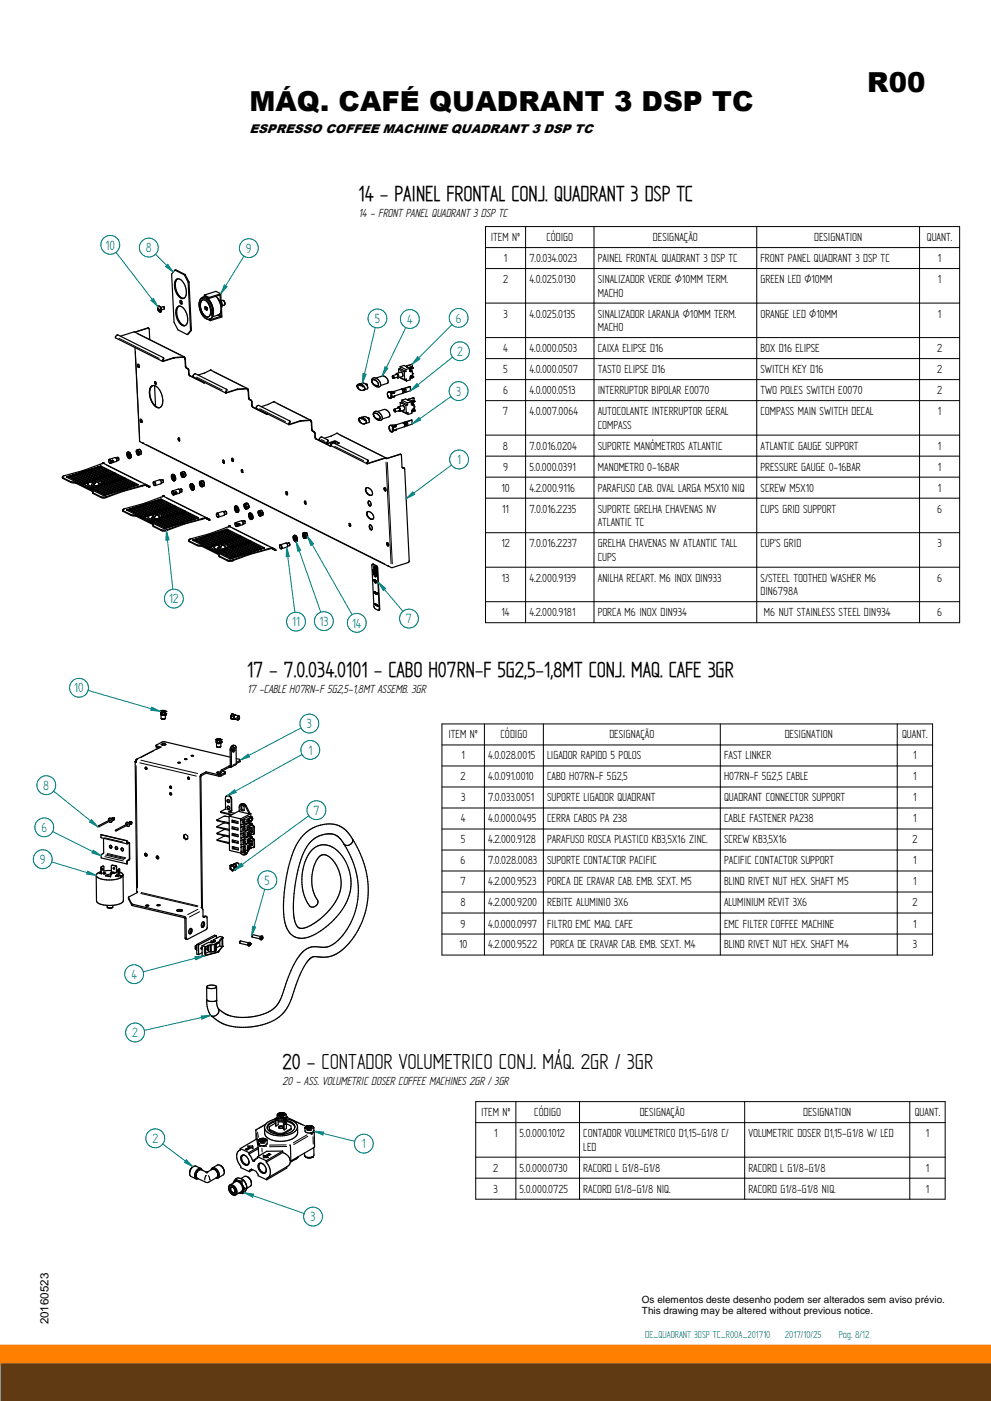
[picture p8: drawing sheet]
<svg xmlns="http://www.w3.org/2000/svg" width="420mm" height="594mm" viewBox="0 0 420 594" stroke-linecap="round" stroke-linejoin="round" font-family="sans-serif">
<defs><g id="words">
<g font-size="11.7">
<text x="367.7" y="39.2">R00</text>
<text x="105.8" y="47">MÁQ. CAFÉ QUADRANT 3 DSP TC</text>
</g>
<g font-size="10.3">
<text x="152" y="85.2">14 - PAINEL FRONTAL CONJ. QUADRANT 3 DSP TC</text>
<text x="104.8" y="286.9">17 - 7.0.034.0101 - CABO H07RN-F 5G2,5-1,8MT CONJ. MAQ. CAFE 3GR</text>
<text x="119.8" y="453.4">20 - CONTADOR VOLUMETRICO CONJ. MÁQ. 2GR / 3GR</text>
</g>
<g font-size="6.4" fill="#008080">
<text x="44.7" y="105.8">10</text>
<text x="61.8" y="107">8</text>
<text x="104.3" y="107.2">9</text>
<text x="158.9" y="137">5</text>
<text x="172.6" y="137.3">4</text>
<text x="193.2" y="136.8">6</text>
<text x="193.8" y="150.9">2</text>
<text x="193.4" y="167.9">3</text>
<text x="193.8" y="196.8">1</text>
<text x="71.7" y="255.8">12</text>
<text x="123.9" y="265.6">11</text>
<text x="135.5" y="265.4">13</text>
<text x="149.3" y="266.1">14</text>
<text x="172.1" y="264.3">7</text>
<text x="31.5" y="293.6">10</text>
<text x="130.1" y="308.8">3</text>
<text x="130.7" y="320">1</text>
<text x="18.4" y="334.9">8</text>
<text x="132.9" y="345.5">7</text>
<text x="17.5" y="352.8">6</text>
<text x="16.9" y="366.4">9</text>
<text x="112.2" y="375.2">5</text>
<text x="55.7" y="415.1">4</text>
<text x="56" y="439.8">2</text>
<text x="64.6" y="484.7">2</text>
<text x="153.4" y="487">1</text>
<text x="131.7" y="517.9">3</text>
</g>
<g font-size="5.6">
<text x="152" y="92">14 - FRONT PANEL QUADRANT 3 DSP TC</text>
<text x="208.1" y="102.2">ITEM Nº</text>
<text x="231.6" y="102.2">CÓDIGO</text>
<text x="276.8" y="102.2">DESIGNAÇÃO</text>
<text x="345.2" y="102.2">DESIGNATION</text>
<text x="393" y="102.2">QUANT.</text>
<text x="213.6" y="111.1">1</text>
<text x="224.4" y="111.1">7.0.034.0023</text>
<text x="253.4" y="111.1">PAINEL FRONTAL QUADRANT 3 DSP TC</text>
<text x="322.5" y="111.1">FRONT PANEL QUADRANT 3 DSP TC</text>
<text x="397.7" y="111.1">1</text>
<text x="213.3" y="120">2</text>
<text x="224.4" y="120">4.0.025.0130</text>
<text x="253.4" y="120">SINALIZADOR VERDE Ø10MM TERM.</text>
<text x="253.4" y="125.7">MACHO</text>
<text x="322.5" y="120">GREEN LED Ø10MM</text>
<text x="397.7" y="120">1</text>
<text x="213.4" y="134.6">3</text>
<text x="224.4" y="134.6">4.0.025.0135</text>
<text x="253.4" y="134.6">SINALIZADOR LARANJA Ø10MM TERM.</text>
<text x="322.5" y="134.6">ORANGE LED Ø10MM</text>
<text x="397.7" y="134.6">1</text>
<text x="253.4" y="140.4">MACHO</text>
<text x="213.3" y="149.3">4</text>
<text x="224.4" y="149.3">4.0.000.0503</text>
<text x="253.4" y="149.3">CAIXA ELIPSE D16</text>
<text x="322.5" y="149.3">BOX D16 ELIPSE</text>
<text x="397.3" y="149.3">2</text>
<text x="213.3" y="158.2">5</text>
<text x="224.4" y="158.2">4.0.000.0507</text>
<text x="253.4" y="158.2">TASTO ELIPSE D16</text>
<text x="322.5" y="158.2">SWITCH KEY D16</text>
<text x="397.3" y="158.2">2</text>
<text x="213.3" y="167.1">6</text>
<text x="224.4" y="167.1">4.0.000.0513</text>
<text x="253.4" y="167.1">INTERRUPTOR BIPOLAR E0070</text>
<text x="322.5" y="167.1">TWO POLES SWITCH E0070</text>
<text x="397.3" y="167.1">2</text>
<text x="213.2" y="176">7</text>
<text x="224.4" y="176">4.0.007.0064</text>
<text x="253.4" y="176">AUTOCOLANTE INTERRUPTOR GERAL</text>
<text x="322.5" y="176">COMPASS MAIN SWITCH DECAL</text>
<text x="397.7" y="176">1</text>
<text x="253.4" y="181.7">COMPASS</text>
<text x="213.2" y="190.6">8</text>
<text x="224.4" y="190.6">7.0.016.0204</text>
<text x="253.4" y="190.6">SUPORTE MANÓMETROS ATLANTIC</text>
<text x="322.5" y="190.6">ATLANTIC GAUGE SUPPORT</text>
<text x="397.7" y="190.6">1</text>
<text x="213.3" y="199.6">9</text>
<text x="224.4" y="199.6">5.0.000.0391</text>
<text x="253.4" y="199.6">MANOMETRO 0-16BAR</text>
<text x="322.5" y="199.6">PRESSURE GAUGE 0-16BAR</text>
<text x="397.7" y="199.6">1</text>
<text x="212.6" y="208.5">10</text>
<text x="224.4" y="208.5">4.2.000.9116</text>
<text x="253.4" y="208.5">PARAFUSO CAB. OVAL LARGA M5X10 NIQ</text>
<text x="322.5" y="208.5">SCREW M5X10</text>
<text x="397.7" y="208.5">1</text>
<text x="212.9" y="217.4">11</text>
<text x="224.4" y="217.4">7.0.016.2235</text>
<text x="253.4" y="217.4">SUPORTE GRELHA CHAVENAS NV</text>
<text x="322.5" y="217.4">CUPS GRID SUPPORT</text>
<text x="397.3" y="217.4">6</text>
<text x="253.4" y="223.1">ATLANTIC TC</text>
<text x="212.6" y="232">12</text>
<text x="224.4" y="232">7.0.016.2237</text>
<text x="253.4" y="232">GRELHA CHAVENAS NV ATLANTIC TALL</text>
<text x="322.5" y="232">CUP'S GRID</text>
<text x="397.4" y="232">3</text>
<text x="253.4" y="237.7">CUPS</text>
<text x="212.7" y="246.6">13</text>
<text x="224.4" y="246.6">4.2.000.9139</text>
<text x="253.4" y="246.6">ANILHA RECART. M6 INOX DIN933</text>
<text x="322.5" y="246.6">S/STEEL TOOTHED WASHER M6</text>
<text x="397.3" y="246.6">6</text>
<text x="322.5" y="252.4">DIN6798A</text>
<text x="212.6" y="261.3">14</text>
<text x="224.4" y="261.3">4.2.000.9181</text>
<text x="253.4" y="261.3">PORCA M6 INOX DIN934</text>
<text x="323.9" y="261.3">M6 NUT STAINLESS STEEL DIN934</text>
<text x="397.3" y="261.3">6</text>
<text x="104.8" y="293.7">17 -CABLE H07RN-F 5G2,5-1,8MT ASSEMB. 3GR</text>
<text x="190.1" y="313.1">ITEM Nº</text>
<text x="212.2" y="313.1">CÓDIGO</text>
<text x="258.4" y="313.1">DESIGNAÇÃO</text>
<text x="332.7" y="313.1">DESIGNATION</text>
<text x="382.5" y="313.1">QUANT.</text>
<text x="195.7" y="322">1</text>
<text x="207" y="322">4.0.028.0015</text>
<text x="232" y="322">LIGADOR RAPIDO 5 POLOS</text>
<text x="307" y="322">FAST LINKER</text>
<text x="387.2" y="322">1</text>
<text x="195.3" y="330.9">2</text>
<text x="207" y="330.9">4.0.091.0010</text>
<text x="232" y="330.9">CABO H07RN-F 5G2,5</text>
<text x="307" y="330.9">H07RN-F 5G2,5 CABLE</text>
<text x="387.2" y="330.9">1</text>
<text x="195.5" y="339.8">3</text>
<text x="207" y="339.8">7.0.033.0051</text>
<text x="232" y="339.8">SUPORTE LIGADOR QUADRANT</text>
<text x="307" y="339.8">QUADRANT CONNECTOR SUPPORT</text>
<text x="387.2" y="339.8">1</text>
<text x="195.3" y="348.7">4</text>
<text x="207" y="348.7">4.0.000.0495</text>
<text x="232" y="348.7">CERRA CABOS PA 238</text>
<text x="307" y="348.7">CABLE FASTENER PA238</text>
<text x="387.2" y="348.7">1</text>
<text x="195.4" y="357.7">5</text>
<text x="207" y="357.7">4.2.000.9128</text>
<text x="232" y="357.7">PARAFUSO ROSCA PLASTICO KB3,5X16 ZINC.</text>
<text x="307" y="357.7">SCREW KB3,5X16</text>
<text x="386.8" y="357.7">2</text>
<text x="195.3" y="366.6">6</text>
<text x="207" y="366.6">7.0.028.0083</text>
<text x="232" y="366.6">SUPORTE CONTACTOR PACIFIC</text>
<text x="307" y="366.6">PACIFIC CONTACTOR SUPPORT</text>
<text x="387.2" y="366.6">1</text>
<text x="195.3" y="375.5">7</text>
<text x="207" y="375.5">4.2.000.9523</text>
<text x="232" y="375.5">PORCA DE CRAVAR CAB. EMB. SEXT. M5</text>
<text x="307" y="375.5">BLIND RIVET NUT HEX. SHAFT M5</text>
<text x="387.2" y="375.5">1</text>
<text x="195.3" y="384.4">8</text>
<text x="207" y="384.4">4.2.000.9200</text>
<text x="232" y="384.4">REBITE ALUMINIO 3X6</text>
<text x="307" y="384.4">ALUMINIUM REVIT 3X6</text>
<text x="386.8" y="384.4">2</text>
<text x="195.3" y="393.3">9</text>
<text x="207" y="393.3">4.0.000.0997</text>
<text x="232" y="393.3">FILTRO EMC MAQ. CAFE</text>
<text x="307" y="393.3">EMC FILTER COFFEE MACHINE</text>
<text x="387.2" y="393.3">1</text>
<text x="194.6" y="402.2">10</text>
<text x="207" y="402.2">4.2.000.9522</text>
<text x="233.4" y="402.2">PORCA DE CRAVAR CAB. EMB. SEXT. M4</text>
<text x="307" y="402.2">BLIND RIVET NUT HEX. SHAFT M4</text>
<text x="387" y="402.2">3</text>
<text x="119.8" y="460.1">20 - ASS. VOLUMETRIC DOSER COFFEE MACHINES 2GR / 3GR</text>
<text x="204" y="473.3">ITEM Nº</text>
<text x="226.5" y="473.3">CÓDIGO</text>
<text x="271.2" y="473.3">DESIGNAÇÃO</text>
<text x="340.6" y="473.3">DESIGNATION</text>
<text x="387.8" y="473.3">QUANT.</text>
<text x="209.5" y="482.2">1</text>
<text x="220.3" y="482.2">5.0.000.1012</text>
<text x="247.3" y="482.2">CONTADOR VOLUMETRICO D1,15-G1/8 C/</text>
<text x="317.3" y="482.2">VOLUMETRIC DOSER D1,15-G1/8 W/ LED</text>
<text x="392.5" y="482.2">1</text>
<text x="247.3" y="487.9">LED</text>
<text x="209.1" y="496.8">2</text>
<text x="220.3" y="496.8">5.0.000.0730</text>
<text x="247.3" y="496.8">RACORD L G1/8-G1/8</text>
<text x="317.3" y="496.8">RACORD L G1/8-G1/8</text>
<text x="392.5" y="496.8">1</text>
<text x="209.3" y="505.7">3</text>
<text x="220.3" y="505.7">5.0.000.0725</text>
<text x="247.3" y="505.7">RACORD G1/8-G1/8 NIQ.</text>
<text x="317.3" y="505.7">RACORD G1/8-G1/8 NIQ.</text>
<text x="392.5" y="505.7">1</text>
</g>
<text font-size="5.4" x="105.8" y="56.3">ESPRESSO COFFEE MACHINE QUADRANT 3 DSP TC</text>
<text font-size="4.9" x="20.6" y="561.6" transform="rotate(-90 20.6 561.6)">20160523</text>
<g font-size="4.8" fill="#008080">
<text x="273.6" y="567.2">DE_QUADRANT 3DSP TC_R00A_201710</text>
<text x="332.8" y="567.2">2017/10/25</text>
<text x="355.6" y="567.2">Pag. 8/12</text>
</g>
<g font-size="4.2">
<text x="272.2" y="552.7">Os elementos deste desenho podem ser alterados sem aviso prévio.</text>
<text x="272.2" y="557.4">This drawing may be altered without previous notice.</text>
</g>
</g></defs>
<path d="M.4 578.4h419.7v15.7h-419.7z" fill-rule="evenodd" fill="#5f3a12"/>
<path d="M.4 578.4v15.7" fill="none" stroke="#925116" stroke-width=".42"/>
<path d="M.4 570.4h419.7v8h-419.7z" fill-rule="evenodd" fill="#ff8000"/>
<path d="M.4 570.4h419.7" fill="none" stroke="#ff8000" stroke-width=".42"/>
<path d="M.4 570.4v8" fill="none" stroke="#ff8000" stroke-width=".51"/>
<path d="M.4 578.4h419.7" fill="none" stroke="#925116" stroke-width=".42"/>
<g fill="none" stroke="#000" stroke-width=".42">
<path d="M111.6 477.4l-1.7 1M116.8 474.9l.1 .1M116.9 474.3l-.4 .2M117.2 474.2h.1M117.3 474.1l.1 .1M117.4 473.9h.1M117.5 473.9h.1M117.5 474h-.1M119.8 471.9a1.48 1.48 0 0 0-1.9 1l.5 .5 1.4 .1M120.3 476.6l.1 .1M120.6 473.7h-2.3M120.6 474h.1"/>
<path d="M120.7 475.8h.1M120.8 474l-.1 .1M120.8 475.7l.1 .1M121.2 474.8h.1M121.4 473.7v.1M121.5 473.7h.1M122.8 474.5l5.5 2.5M131.5 477.4a1.18 1.18 0 0 0-1.3 0 1.18 1.18 0 0 0-.5 1.2l1.9 .4M131.5 477.4h.1M132.3 479.1l-2.2 .1M133.1 479.9l-.2 .4M201.7 476h199"/>
<path d="M201.7 467.1h199v41.4h-199zM218.7 467.1v41.4M245.7 467.1v41.4M315.7 467.1v41.4M385.7 467.1v41.4M87.2 498.5h.1M87.2 498.5l-.4 1.9M87.2 497l.4 .4M88.2 497l-.3 .4M88.4 498.5l.5 1.8M108.7 480.7l.5 2.7M109.2 480.1l.4 2.1"/>
<path d="M109.5 484.9h.1M109.5 484.6l-.1 .1M109.5 484.6h.1M109.5 485h.1M109.5 485v.2M109.5 485.1h.1M109.6 486.4v2M109.6 485.2v.2M109.7 485.8l.8 .3M110.5 486.1h.1M111 485.9v.1M111.1 486.9v1.6"/>
<path d="M111.4 486h.1M111.4 486l.8 .2M111.7 482.7h.1M111.7 482.7a1.19 1.19 0 0 0-1.3 .1 1.19 1.19 0 0 0-.5 1.2l1.9 .4M112.5 484.6h-2.2M112.6 486.1h.1M112.6 485.8v.3M121.3 485.5l-7 .1M121.5 486.2l-7.3 .1M124.6 491.8l-1 .6M125.1 491.7h.1M125.1 491.3v.1"/>
<path d="M125.1 491.6h.1M126 490.8l-.5 .5M130.2 481.2l-5.9 3.5M130.5 481.8l-6 3.6M131.7 480.5l.2 .3M131.9 480.8h.1M132.1 480.9h.1M132.3 490.5l-2.3 .1M132.5 480.6l-.4 .3M132.6 480.2l.1 .1M132.7 482l.1 3.1M132.9 480.3h.1"/>
<path d="M201.7 490.7h199M201.7 499.6h199M88.9 500.3h.1"/>
</g>
<g fill="none" stroke="#000" stroke-width=".51">
<path d="M108.6 479v4.1M109 479h-.4M112.7 476.6l-4.1 2.4M114.2 477.8l.1 1.5M114.2 477.8v.4M114.3 479.3v-.4l3.6 1.7M114.3 479.3l3.5 1.7M116.8 475.6a4.2 4.2 0 0 0-3.5 2.7M116.8 476.2l-2.6 1.6M116.9 474.5a5.1 5.1 0 0 0-4.8 3.7M116.9 474.5l.1 3M117.3 475.1h.1"/>
<path d="M117.3 473.9l-1.4 .9M117.4 474.6v.2M117.5 474.6l-.1 .5M117.5 474.6l-.2 .5M117.6 473.8h-.1M117.6 474l-.7 .5M117.6 474l.2 .1M117.6 474v.1M117.8 474.2l.1 .3M117.8 474.2l-.8 .6v2.7M117.8 472.4l-.2 1.6M117.8 472.4l-.1 .1"/>
<path d="M117.9 474.5l.1 2.4-1 .6M117.9 472.3l-.1 .1M117.9 475.8l2.2 .1M118.1 472.1v.1M118.2 477.7a1.17 1.17 0 0 1 2 .4 1.21 1.21 0 0 1-2.1-.3zM118.3 472.1h-.1M118.4 472l2.3 .1M118.6 471.9l-.7 .4M118.8 472.7v.6M118.8 472.1l.1 .6M118.8 472.1l.6 .3M118.8 472.1l-.6 .4 .6 .2"/>
<path d="M118.9 472.7l.5 .3M118.9 472.7l-.1 .1M119.4 472.4v.6M119.8 471.8h.2M119.9 478.3a.73 .73 0 0 0-.8-.6 .73 .73 0 0 0-.7 .7M119.9 472.1l.1 .6M119.9 472.1l.7 .3-.5 .3M119.9 472.1l-.5 .3M120 472.7l.1 .1M120 472.7l-.6 .3M120.1 471.9h.1M120.1 472.7v.6"/>
<path d="M120.1 472.7l.6 .2-.7 .4-.6-.2-.5 .3-.7-.3 .6-.4M120.1 474.3l-2.2 .1M120.1 474.4l.2 2.5M120.1 474.9l-2.2 .1M120.1 474.4a.56 .56 0 0 1 .7-.3 .56 .56 0 0 1 .3 .7v.9M120.1 475.3l-2.2 .1M120.2 474h.5l.5 .3M120.2 471.9h.1M120.5 474.5l.2 .5M120.5 474.5h.1M120.6 474.5l.1 .1M120.6 474.5l.2 .4"/>
<path d="M120.7 474.6l.1 .2M120.7 472.1h.1M120.8 472.1l.2 .2M120.8 474.9l-.1 .1M120.8 474.8v.1M120.9 476.3l-.2 .3M120.9 476.2l-.1 .5M121 472.3l.3 .5-.1 1.6M121.1 472.4h.1M121.1 475.7l-.6 .7v2.7M121.1 475.7l.2 .1M121.2 474.3l.1 1.5"/>
<path d="M121.2 474.4a4.7 4.7 0 0 1 4.9 3.6 6.7 6.7 0 0 1-7.1 3.6 6.9 6.9 0 0 1-6.8-3l-.1-.4M121.2 475.8a.74 .74 0 0 0-1 .8l.3 2.5M121.3 475.8l.2 2.7-1 .6M121.3 475.1a3.5 3.5 0 0 1 3.7 3.1 6.9 6.9 0 0 1-7.9 2.7 3.7 3.7 0 0 1-3.8-3.1 4.1 4.1 0 0 1 3.5-2.6M121.3 475.5a4.3 4.3 0 0 1 3.7 2.5M121.4 473.6v.1M121.4 476.5l2 .9v1.1M121.4 473.7h.1M121.5 473.8l8.3 3.8 1.1-.3 1.7 .3M123.4 478.5l-3.4 2M123.4 478.5v.5l-3.3 1.9M126.1 477.8l.1 2.3a5.1 5.1 0 0 1-5 3.7 8.8 8.8 0 0 1-8.8-2.5l-.3-3.1"/>
<path d="M129.5 477.9h.1M129.7 477.7l-.4 .4M129.8 477.7h-.1M130.5 478.2v.6M130.5 477.4h.1M130.6 477.6l-.7 .3 1.2 .6M130.6 477.6l-.1 .7M130.6 477.6l.5 .2M131.1 477.8v.7M131.1 477.3h.1M131.3 477.3h.1M131.7 477.5v.7"/>
<path d="M131.7 477.5l.7 .4-.6 .3M131.7 477.5l-.6 .3M131.7 478.2h.1M131.7 478.2l-.6 .3M131.8 477.4h.1M131.8 478.2v.5M131.8 478.2l.6 .2-.7 .4-.5-.3-.5 .4-.7-.4 .5-.3M132 477.4h.1M132.2 477.5l.7 .4M132.6 477.7h.1M132.9 477.9l.2 1.5a2.28 2.28 0 0 1-3.8 .1l.1-1.5M132.9 477.9v.1"/>
<path d="M133.1 479.2l.3 6.8-.3 .6M81.8 494.7a3 3 0 0 0-1.4 3.1M83.1 498.3v.7M83.1 499l.7 .7M83.4 497.1l-.3 1.2M83.5 497.1l-.4 1.2M83.9 496.5l-.5 .6M83.9 496.5l-.4 .6M85 495.9l.5 .2M85 495.9l-1.1 .6M85.2 495.5l.5 .7M85.2 495.5a2.77 2.77 0 0 0-2 4.4l.8-.1"/>
<path d="M85.2 495.5l-2.1-1a2.78 2.78 0 0 0-2.1 4.4l2.1 1M89.5 496.1a1.37 1.37 0 0 1 1.3-1 1.37 1.37 0 0 1 1.3 .9 2.44 2.44 0 0 1 .3 3.5M89.9 495.8l-2.2 1.1-2.7-1M89.9 495.8l-.2 .1M90.4 495.7l.6 .2M90.4 495.7l.7 .2M90.4 495.7l-.5 .1M91 495.9l.4 .2M91.3 496.1l1 1.4M91.4 496.1l.5 .7M92.2 499.1l-.4 .3M92.3 497.5l.1 .4"/>
<path d="M92.3 498.9l-4.4 2.6-4.3-1.9-.5-.6M92.4 497.8l-.1 1.1M92.4 497.9v.3M92.4 498.6l-.1 .3M92.4 499.5l-.9 .1M93.6 494.3l.4 .3M94.2 494.9l.5 .7M94.3 494.9l-1.7-1-2.6 1.4M94.3 494.9l.4 .7M94.7 495.6a2.04 2.04 0 0 1-.1 2.7l-2.2 1.2M94.7 495.6l.4 1.3M100 499.9a2.67 2.67 0 0 1 3.2 .6l-.7 .4"/>
<path d="M100 499.9l-1.1 1.7M100 499.9l.9 .7 1.6 .3M101.9 487v.7a3.5 3.5 0 0 0-.9 5.2l1.1 1.6v.6l3.7 1.7M101.9 487l3.6 1.8M101.9 487.6l-.5 .2M102.1 499.8l1.5-.9a2.08 2.08 0 0 1 2.4 1.1M102.5 490a2.61 2.61 0 0 1 2.6 1.2 2.61 2.61 0 0 1-.1 2.8 2.73 2.73 0 0 1-2.5-4zM104.1 490.1a1.16 1.16 0 0 0-1.5 .1 1.16 1.16 0 0 0-.1 1.6 1.98 1.98 0 0 0 2.8 1.7l.3-.9M105.1 499.1l.9 .9M105.5 488.8l.1 .6M105.6 489.4l1.5 2.8M105.7 486.3l-1.7 1 .8 .4 1.6-1 .8 .3"/>
<path d="M105.7 486.3v.5l-1.3 .7M106.2 496.1l-.5 .1 .1 .6M106.2 496.1l.4-.3a3.6 3.6 0 0 1 2.8 2.8l3.7 1.7M106.7 495.8l-.5 .2M107.1 485.9l-2.1 .1 .7 .3M107.1 485.9l.1 1.1M107.1 485.9v.4M107.1 486.3l-1.4 .1M107.1 486.3l.1 .7M107.2 496l-1.4 .8M108.8 491.3l.4-.3-2.1 1.2M109.2 490.5l3.7 1.7"/>
<path d="M109.2 490.5v.6l-1 .6-.4 .8-.7-.3M109.4 486.5l-.6-3.5-6.9 4M109.4 486.5l-3.9 2.3M109.4 486.5l.1 .6M109.5 487.1l-3.9 2.3M109.5 487.1l.3 3M109.6 483.4l-.1 .4M109.8 493.4a2.71 2.71 0 0 1 2.9 3.6 1.66 1.66 0 0 1-2.8-.8 2.26 2.26 0 0 1-.1-2.8zM110.7 483.6v.6M110.8 483v.6M110.8 483l-.7 .4 .6 .2M110.8 483l.5 .3"/>
<path d="M110.8 483.6l.6 .3M110.8 483.6l-.1 .1M111.3 482.7h-.1M111.3 483.3l.1 .6M111.5 493.5a1.17 1.17 0 0 0-1.6 .2 1.17 1.17 0 0 0 0 1.5 1.98 1.98 0 0 0 2.7 1.7l.3-.6M111.6 482.7h.4M111.7 490.2l.7 .4M111.8 482.7l-1.5 .2-.7 .7M111.9 482.9v.7M111.9 482.9l.7 .4-.6 .3M111.9 482.9l-.6 .4M111.9 483.6l.1 .1"/>
<path d="M111.9 483.6l-.5 .3M112 482.7l.1 .1M112 483.6l.1 .6M112 483.6l.6 .2-.6 .4-.6-.2-.5 .3-.7-.4 .5-.3M112.1 482.8l1 .5 .2 1.5a2.27 2.27 0 0 1-3.8 .1v-1.2M112.4 490.2v.4M112.4 490.2l-.8-.4 .1 1.1 2.1-.1-.7-.3M112.9 492.2v.6M112.9 492.8a5.2 5.2 0 0 1 .9 6.5l-.7 .4v.6M113.1 490.5v.4M113.1 483.4l.1 .1M113.2 483.5v.1"/>
<path d="M114.1 489.2l-1.7 1M114.1 489.2l.7 .3-1.7 1M114.1 489.2v.4M114.1 489.6l-1.7 1M114.1 489.6l.3 .1M117.9 480.6v.4M119.8 488.1l-6.7 .1-3.9 2.3M119.8 488.1l-6.9 4.1M119.8 488.7l-6.9 4.1M119.8 488.7a4.3 4.3 0 0 1 3.2 3.4h.3M119.8 488.1v.6M120 480.5l-2.1 .1"/>
<path d="M120 480.5l.1 .4M120.1 480.9l-1.9 .1M121.6 494.8v.5l-8.5 5M122.9 485.5l.4 6.6M123.1 492.2l-.1 1-.6 1.1-8.9 5.2M123.1 492.1v.1M123.1 492.2l.2 .1M123.3 492.1v.2M126.6 490.4l-3.5 2.5M129.1 488.9l.1 1.2 .5 .6M129.5 490.5h.1M129.6 490.6a3 3 0 0 0 2.8 .1"/>
<path d="M129.9 490.8l.3 .1M130.7 491h.1M132.2 490.8h-.1M133 486.6l.1 3.1-.6 1M133.1 486.6l-9.8 5.7M97.2 503a2.36 2.36 0 0 1 2.4 .7 2.36 2.36 0 0 1 .4 2.5 1.54 1.54 0 0 1-2.6-.8l-.5-1.6zM97.5 502.5l2.3-1.4a2.74 2.74 0 0 1 2.6 1.3 2.74 2.74 0 0 1-.1 2.9l-2.4 1.4M97.5 502.5l-.5 .7-.1 .8M97.5 502.5a2.73 2.73 0 0 1 2.4 4.2M98.3 506.4l.5 .3M98.8 503.6a.89 .89 0 0 0-1.1 .5 .89 .89 0 0 0 .5 1.1 .7 .7 0 0 0 .8 .6 .7 .7 0 0 0 .6-.8M98.8 503.6a.91 .91 0 0 0-1.4 .1 .91 .91 0 0 0 .2 1.3 1.11 1.11 0 0 0 .8 .9 1.11 1.11 0 0 0 1.2-.3v-.6"/>
<path d="M98.8 503.6l.8 1.4M98.8 506.7h1.1M99 501.6a1.54 1.54 0 0 1 1.2-1.2 1.54 1.54 0 0 1 1.6 .8 2.98 2.98 0 0 1 .5 4.7h-.6M101.4 505.8l.3 .1M101.7 505.9l1.2 .2M102.5 500.9l.4 1.7 1 1.4M102.7 500.1l1.2 1.3 .5 1.1M103.4 500.7l1 1.7M103.9 504l-1 2.1M104.4 502.4l.2 1.2M104.4 502.5l.2 1.1M104.6 503.6l-.7 .4"/>
<path d="M104.6 503.6l-.6 1.5-1.1 1M106 500l.4 .8M106.4 500.8l.2 .8M106.4 500.8v1.9l-1.8 1.2"/>
</g>
<g fill="#000">
<circle cx="117.4" cy="473.9" r=".25"/>
<circle cx="117.6" cy="472.9" r=".25"/>
<circle cx="117.6" cy="473.8" r=".25"/>
<circle cx="118.1" cy="472.2" r=".25"/>
<circle cx="121.3" cy="473.6" r=".25"/>
<circle cx="121.4" cy="473.6" r=".25"/>
<circle cx="121.5" cy="473.8" r=".25"/>
<circle cx="129.3" cy="478.4" r=".25"/>
<circle cx="129.8" cy="477.6" r=".25"/>
<circle cx="109.5" cy="483.8" r=".25"/>
<circle cx="132.4" cy="490.7" r=".25"/>
</g>
<path d="M133.2 479.7l17.2 4.3" fill="none" stroke="#008080" stroke-width=".42"/>
<path d="M133.2 479.7l4 .3-.3 1.3z" fill="#008080"/>
<g fill="none" stroke="#008080" stroke-width=".42">
<path d="M133.2 479.7l4 .3-.3 1.3zM103.6 505.7l25.3 8.9"/>
<circle cx="154.3" cy="484.9" r="4"/>
</g>
<path d="M103.6 505.7l3.9 .7-.4 1.3z" fill="#008080"/>
<g fill="none" stroke="#008080" stroke-width=".42">
<path d="M69 485.1l12.8 9.6M103.6 505.7l3.9 .7-.4 1.3z"/>
<circle cx="132.7" cy="515.9" r="4"/>
</g>
<path d="M79 491.8l2.8 2.9-3.6-1.8z" fill="#008080"/>
<g fill="none" stroke="#008080" stroke-width=".42">
<path d="M128.1 319.9l-31.8 17.5M79 491.8l2.8 2.9-3.6-1.8z"/>
<circle cx="65.8" cy="482.7" r="4"/>
</g>
<g fill="none" stroke="#000" stroke-width=".42">
<path d="M65.2 318.4l-5.6 2.9M66.5 316.5v.3M68 301.6h.1M68.2 302v.5M68.3 301.6h.1M68.4 302h.1M68.6 302h.1M68.6 302.3v.5M68.8 301.5v.2M69.6 302.3v.5v-.5M69.6 302h.1M69.6 301.5v.2"/>
<path d="M69.7 302h.1M70 301.6h.1M70.2 302v.5M70.3 301.7h.1M91.5 313.6h.1M91.7 314v.4M91.8 313.6h.1M91.9 313.9h.1M92.1 313.9h.1M92.1 314.3v.4M92.4 313.5v.2M93.1 314.3v.4"/>
<path d="M93.1 314h.1M93.2 313.4v.3M93.2 314.3v.4M93.3 313.9h.1M93.5 313.6h.1M93.7 314v.4M93.9 313.6v.1M97.7 318.1l.2 .1M97.8 304.6h.1M97.9 303.6h.1M97.9 303.5h.1M97.9 304.7h.1"/>
<path d="M98.3 304.6l.3 .1M98.4 302.7h.1M98.4 304.9h.1M98.6 316.3h.2M98.7 303.7l-.4-.1 .3 .2M98.7 302.9l.4 .1M98.8 304.8l.3 .1M98.9 316.1h.2M187.4 315.9h208M187.4 307h208v98h-208zM205.4 307v98M230.4 307v98"/>
<path d="M305.4 307v98M380.4 307v98M57.7 324.7l.6 51.8M59.2 323.5l24 5.6M59.8 322.4l24 5.6M92.6 328.7v.2M93.8 328.6v.2M93.9 326.6v.2M95.4 327.8v.2M97.5 324.8h.1M98.1 339v.1M99.7 324l-1.1 .5"/>
<path d="M101.8 322.6v.2M187.4 324.8h208M187.4 333.7h208M44.3 355.3l7.8 1.8M47.8 346.9h.1M47.8 346.9l.3 .6M53.9 357.5l.1 .1M54 357.1l.4 .1M54.5 357.6l.2 .1M55.2 348.7h.1M55.2 348.7l.3 .5M92.2 347.9v.1"/>
<path d="M92.3 350.7v.1M92.3 353.5v.2M92.4 356.3v.1M93.9 344.4v.1M96.2 343.2l1.2 .3M96.3 343.1l1.2 .2M104 347.6l-1.3 .3M104 347.5l-1.1 .2M104.1 350.3l-1.2 .3M104.1 350.5l-1.3 .3M104.1 349.2l-1.3 .3M104.1 353.3l-1.3 .3"/>
<path d="M104.1 353.1l-1.2 .3M104.1 352.1l-1.3 .2M104.1 356.2l-1.3 .2M104.1 354.9l-1.3 .2M104.1 355.9l-1.1 .3M104.2 358.9l-1.3 .3M104.2 358.8l-1.2 .2M104.2 357.7l-1.3 .2M104.4 341.9l-.2 .1M104.7 347.4v.1M104.7 347.4h.1M104.7 347.9v.8"/>
<path d="M104.7 350.2h.1M104.7 349.1v.1M104.7 350.3h.1M104.7 349.2h.1M104.7 353.1h.1M104.7 350.8v.7M104.7 352h.1M104.8 353.1h.1M104.8 353.6v.7M104.8 354.7l-.1 .1M104.8 355.9h.1M104.8 354.7h.1"/>
<path d="M104.8 350.8v.7M104.8 350.4h-.1M104.8 356.4v.7M104.8 358.7l.1 .1M104.8 357.6v.1M104.8 358.7h.1M104.8 355.9v.1M104.8 357.5v.1M104.8 359.2v.8M104.8 356h.1M104.9 357.5h-.1M104.9 359.2v.8"/>
<path d="M105.6 346.3l.4 .1M105.6 349.1l.5 .2M105.6 352l.5 .1M105.7 354.8l.5 .1M105.7 357.6l.5 .1M105.9 346.7l-.8 .4M105.9 349.5l-.8 .5M106 352.4l-.9 .4M106 355.2l-.8 .4M106 347.9l.3 .1M106 346.8l-.8 .5M106 350.8l.3 .1"/>
<path d="M106 358l-.8 .4M106 349.7l-.8 .5M106 348.4l-.8 .5M106.1 353.6l.3 .1M106.1 352.5l-.9 .5M106.1 351.3l-.9 .4M106.1 356.4l.3 .1M106.1 355.3l-.8 .5M106.1 354.1l-.8 .4M106.1 359.2l.3 .1M106.1 358.1l-.8 .5M106.1 356.9l-.8 .4"/>
<path d="M106.2 359.7l-.9 .5M106.4 346.5v.1M106.4 349.4h.1M106.4 352.2h.1M106.4 348.2v.1M106.5 355h.1M106.5 352.2v.1M106.5 346.4h-.1M106.5 354.9h.1M106.5 349.3h-.1M106.5 351l-.1 .1M106.5 357.8h.1"/>
<path d="M106.5 357.8l.1 .1M106.5 352.1h-.1M106.6 356.7l-.1 .1M106.6 357.7h-.1M106.6 359.5l-.1 .1M106.6 350.9v.1M106.6 346.6h.1M106.6 352.3h.1M106.6 352.3l.3 .1M106.7 353.7l-.2 .2M106.7 349.5l.2 .3M106.7 356.5l-.1 .1"/>
<path d="M106.7 346.6l.1 .3M106.7 357.9h.1M106.7 357.9l.2 .1M106.7 355.1h.1M106.8 359.4l-.1 .1M106.8 355.1l.1 .3M106.8 352.8h-.1M106.8 347.6l-.1 .4M106.9 347.3h.1M106.9 347.1h.1M106.9 347.2h.1M106.9 358.4h-.1"/>
<path d="M106.9 350h.1M107 355.6h.1M107.3 350.1h-.1M107.3 355.7h.1M107.7 350.8h.1M107.8 353.3h-.1M107.8 356.4h-.1M107.9 358.9h-.1M187.4 342.6h208M187.4 351.5h208M44.4 363.3l7.8 1.8M44.7 362.6l7.8 1.8"/>
<path d="M45.3 362.3l7.8 1.8M45.5 361.9l7.8 1.8M59.7 378.9l24 5.6M59.9 378.5l24 5.6M97.6 367h.1M98.4 366.6h.1M98.6 366.7h.1M99.4 367.4h.1M99.6 368.7h.1M99.6 367.7h.1M104.2 360.6l-1.3 .2M104.6 361.9h-.1"/>
<path d="M104.8 360.5h.1M187.4 360.4h208M187.4 369.3h208M187.4 378.2h208M54.5 380.7v.3M55.9 383.4v.3M56.2 383.6v.3M78.6 397.7h.2M83.9 385.6l-4.4 2.3M84.6 386.6l-4.3 2.3M86.3 388.9l.2 .1M86.9 388.5l.2 .1"/>
<path d="M91.9 399.8l-.3 .1M92.1 399.8h.1M92.1 399.8l.1 .1M92.2 399.7h-.1M92.2 399.7h.1M92.2 399.7l.1 .1M92.4 399.5l-.1 .1M92.5 399.5h-.1M92.6 399.4h.1M92.7 399.4l.1 .1M93.8 397.8l-.8 1M94.3 397.6h.1"/>
<path d="M94.3 398.5l.1 1.8M105.5 399.9l-.3 .8M110.5 397.3l-.1 .8M110.6 397.2l-.1 .1M111 398l.1 .1M111 397.7h.1M111.2 397.5l.1 .1M111.3 397.9v.1M187.4 387.2h208M187.4 396.1h208M86.6 402.3l.1 2M86.9 402.4v1.8"/>
<path d="M87 401.5h-.1M87 405.1h.1M88.1 401.9l-.1 .1M88.2 402h-.1M90.2 400.3l-2.4 .6M91.5 400h.1M91.5 400v.1M91.6 403.9v.1M92.2 403.7h.1M92.3 403.6v.1M92.4 403.7h.1M92.4 403.6h.1"/>
<path d="M92.8 403.2v.2M94.4 401.3h.1M105.9 400.4v.1M105.9 400.7h.1M106 400.2h.1M106.2 400.4v.1"/>
</g>
<g fill="none" stroke="#000" stroke-width=".51">
<path d="M66.2 316.1l2.1 .7-10.5 5.2M66.2 316.1v.7l1.3 .3M66.2 316.1l2.5-1.4 1-.2 27.9 6.6M68 301.6l.7-.4 1.2 .1 .4 .3M68 301.6l.6 .5M68 301.6l.4 .4M68 301.6h.1M68.1 301.8l.2 1.3M68.2 303h.1M68.3 303.1l.1 .1M68.3 303v.1M68.3 303.1v1.5l.4 .2"/>
<path d="M68.3 301.6l.4 .3M68.4 303.2l.7 .1M68.4 304.7l.2 .2M68.4 302h1.2M68.4 302h.1M68.5 302l.1 .1M68.5 303.1l1.4 .1M68.5 303.1v.1M68.6 302.1h1M68.6 304.9h1.2M68.7 301.9h.1M68.8 301.4l-.5 .2"/>
<path d="M68.8 301.3l.8 .1M68.8 301.3v.1M68.9 315.3l-.2 .7M68.9 315.3l-.6 .3 .4 .4M68.9 315.3h1M69.2 303.3h.1M69.6 302h.1M69.6 301.4h.1M69.7 302l-.1 .1M69.7 301.4l.3 .2-1.3 .3M69.7 304.8h-1M69.7 302h-.1"/>
<path d="M69.7 302h.1M69.8 303.2l-.2-.2-.3 .3M69.8 303.2h.1M69.9 315.3v.6l-1.2 .1M69.9 315.3l.5 .4-.6 .3M69.9 303.2h.1M70 304.7l-.2 .2M70.1 304.7l-.4 .1M70.1 303.1l-.2 .1M70.1 303l-.1 .1M70.1 303v1.7M70.2 302.8l-.1 .1"/>
<path d="M70.2 302.7l-.1 .3M70.2 302.7l-.1 .4M70.2 301.8v.9M70.3 301.7l-.6 .3M70.3 301.6l.1 .1M70.4 301.7l-.8 .4M91.5 313.6l.6 .4M91.5 313.6l.7-.4h1.2l.5 .4M91.5 313.6l.4 .3M91.7 313.7l.1 1.3M91.8 314.9v.1M91.8 315l.1 1.6"/>
<path d="M91.8 315l.1 .1M91.8 315h.1M91.8 313.6l.4 .2M91.9 315.1h.1M91.9 316.6h1.7M91.9 315.1l.7 .2M91.9 315.2h1.6M91.9 313.9h.2M91.9 313.9l.1 .1M92 314h.1M92.1 314l1.1 .1M92.1 313.9l1 .1"/>
<path d="M92.1 314h-.1M92.2 313.8h.1M92.3 313.3l-.5 .3M92.4 313.3h.8M92.4 313.3h-.1M93.1 315l-.4 .3M93.1 314h.1M93.2 315l.1 .1M93.2 313.3h.1M93.2 313.3l.3 .3-1.3 .2M93.2 314v.1M93.3 313.9l-.2 .1"/>
<path d="M93.3 314h-.1M93.3 315.1v.1M93.3 315.2h.1M93.5 315.2h-.1M93.5 315.1v.1M93.6 316.6l-.7 .3-1-.2M93.6 315l-.1 .1M93.6 315v1.6M93.7 314.7l-.1 .3zM93.7 313.8v.8M93.7 313.8l-.5 .3M93.9 313.6l-.6 .3"/>
<path d="M93.9 313.6h.1M93.9 313.6l-.2 .2M97.8 304.6l.6 .3M97.8 303.6v1M97.9 304.6v.1M97.9 303.6h.1M97.9 304.7l.5 .2M98 303.6v1M98 304.6l.6 .2M98 304.6l-.1 .1M98 303.6l.1 1M98.4 302.7l-.6 .9"/>
<path d="M98.4 302.7l-.5 .9M98.4 304.9h.1M98.4 302.7l.1 .1M98.4 302.7h.1M98.5 302.7l.5 .2M98.5 302.8l.2 .1M98.5 302.8l-.5 .8M98.5 302.9l-.5 .7M98.6 304.8l.9 .2M98.6 304.8l-.1 .1M98.6 302.9l.8 .2M98.6 304.8h.1"/>
<path d="M98.8 303.8l.3 .4M98.9 303.9v.1M99 302.9v.1M99 317.1h.1M99.1 317l-.5 .7v1l.5 .2 .5-.7M99.1 317l.5 .2v1M99.1 318.1l-.4 .6M99.1 318.1l.5 .1M99.1 317.1v1M99.1 304.2l-.3 .5 .6 .2M99.1 304.2v.1M99.1 304.4l.3 .5"/>
<path d="M99.3 303.1l.1 .2M99.4 303.1l.5 .1M99.4 303.5l.5-.3 1.3 .3M99.4 303.5l-.3 .9M99.4 303.5l-.6 .3M99.4 304.9l.1 .1M99.4 303.4v.1M99.4 303.4h.1M99.4 303.3v.1M99.5 305l1.3 .3M99.6 316.1a1.66 1.66 0 0 0-2 2v6.6l-.4 .1M99.6 316.1l.5 1v6.9l-2.3 1.4"/>
<path d="M99.6 316.1a1.83 1.83 0 0 0-1.5 2.1v6.6l-.3 .6M101.1 303.9l.4 .2M101.1 303.9l.1 .1a.48 .48 0 0 1 .1 .5 .48 .48 0 0 1-.5 .3M101.1 303.9l-.3 .9M101.2 303.6a1.06 1.06 0 0 0-.4 1.7M101.2 303.6h.2M101.3 305.1l-.5 .2M101.3 303.7a.74 .74 0 0 0-.6 .7 .74 .74 0 0 0 .5 .7l.4-.7M101.4 303.6l.2 .5M101.5 304.1v.3M101.5 304.4l-.4 .7-.3-.3M57.4 323h.1"/>
<path d="M57.4 323.1h.1M57.7 322.2v.7M57.7 322.2h.1M57.7 322.8v.3l-.4-.1 .8 55.1M57.7 322.9l-.2 .1M57.8 322l-.1 .2M57.9 322h.3M58.1 322h.1M58.2 322l-.5 .8M61.9 325.3l.4 .8M72.3 333.4a.44 .44 0 0 0-.3 .6 .44 .44 0 0 0 .7 .1M72.3 333.4l.4 .7"/>
<path d="M72.3 336.2l.4 .7M75.5 323.4h.9zM75.5 323.4h.1M78.3 321.9h.9zM79.2 321.9h.1M79.9 329.5l.4 .8M81.1 320.4l1 .1zM82 320.4l.1 .1M87.4 327.3l-2.1 1.1-.5 1.1 .5 55.4 .7 .7 .2 3.3 1.4-.3M87.4 327.9l-2.1 1-.1 .4 .4 55.7M87.4 327.3l5.7 1.3 2.4-1.2M87.4 327.3v.6"/>
<path d="M92.4 327.9h1M92.4 327.9h-.1M92.4 327.3v.6M92.4 327.3l-.6 .3 .5 .3M92.4 327.3h1.1M93.5 327.3v.6M93.5 327.3l.4 .3-1.6 .3M94.1 326.9l1.4 .5M95.5 327.4l-.1 .8-2.3 .9-5.7-1.2M96.1 337.5l-.5 1v4.5l-1.9 1M96.1 337.5a1.51 1.51 0 0 1 1.9 1.6l.1 4.5M96.1 337.5a1.5 1.5 0 0 1 2.1 1.5l.1 4.7-1 .6"/>
<path d="M96.6 339.1a.72 .72 0 0 0-.1 .7 .72 .72 0 0 0 .7 .4M97.2 324.8l-3.3 1.7-.1 .3 .3 .1M97.2 325.4l-3.1 1.6M97.2 324.8v.6M97.2 325.4h.6M100.2 321.7l1.7 .5M101.9 322.2l-1.7 1.1M101.9 322.2v.7l-1.7 .9M41.8 350.1l-.3 .5 .5-.1M41.9 350.1l.2 .4M41.9 350.1h-.1M41.9 350.1l4.6-2.4 .3 .2-4.7 2.6"/>
<path d="M42.1 350.5h-.1M42.8 354l11 2.5M42.8 354l.2 1.3 10.9 2.5M42.9 353.9l-.1 .1M43.9 355.5l.1 6-1 1-.1 1.3 10.9 2.6M46 348a.81 .81 0 0 1 .9-1.1 .81 .81 0 0 1 .6 1.2l-.6 .6-.7-.3M46.7 358.4a.68 .68 0 0 0-.1 .8 .68 .68 0 0 0 .7 .4M47.6 346.9l-.5 .2M47.6 346.9h.1M47.7 346.9h.2M47.9 346.9v.1M47.9 347.7l-.4 .2"/>
<path d="M47.9 347l.2 .5M48 347.7h.1M48.1 347.5l-.1 .2M48.2 347.6h-.1M48.3 346.8l-.6 .1M48.3 346.8l.2 .4M48.3 346.8l.1 .7M48.3 347.5l-.2 .1M48.4 347.5h-.1M49.1 359a.68 .68 0 0 0 0 .8 .68 .68 0 0 0 .6 .3M49.3 351.8l.2 .4M49.3 351.8l-.4 .5 .6-.1"/>
<path d="M51.6 359.6a.69 .69 0 0 0-.1 .7 .69 .69 0 0 0 .7 .4M53.8 356.5l.1 1.1 .8-.3M53.8 356.5v1.3l1-.1 .1 6.4-1 .9-.1 1.4M53.8 357l.9 .3M54.1 349.8l-4.6 2.4M54.2 349.7l-.3-.3-4.6 2.4M54.2 349.7l-.1 .1M54.5 348.8a.79 .79 0 0 1 .4 1.3 .79 .79 0 0 1-1.3 0M54.5 348.8a.69 .69 0 0 0-.9 0 .69 .69 0 0 0-.2 .9M54.7 357.3l.3 6.7-.2 .6-.8 .5-.2 1.3M55.1 348.6l-.6 .2M55.1 348.6l.2 .1"/>
<path d="M55.3 348.4l-.2 .2M55.3 348.7l.1 .1M55.4 348.4h.1M55.4 348.4h-.1M55.4 348.8l.1 .5M55.4 349.4l-.5 .3M55.5 349.3h.1M55.5 349.3l-.1 .1M55.5 348.4l.4 .4M55.5 348.4l.3 .3M55.5 348.4l.2 .2M55.6 349.3h-.1"/>
<path d="M55.7 349.2l-.1 .1M55.8 349.2h-.1M55.8 348.7l.1 .2M55.9 348.8l-.1 .4M77.9 355.3l.8 .7M77.9 355.3v-1.2l.8-.3 .9 .8v1.1M78.2 354v1.1M78.2 355.1l.9 .8M78.2 355.1l-.3 .2M79.1 355.9l-.4 .1M79.6 355.7l-.5 .2M79.6 355.7l-.9 .3"/>
<path d="M92 347.9h.1M92 347.8l5.2 1.1M92 350.6l5.2 1.1M92 347.9l5.2 1.5M92 350.7l5.2 1.5M92.1 353.4v.1M92.1 353.3l.1 .1M92.1 356.2l5.2 1.1M92.1 356.3l5.2 1.5M92.1 353.5l5.1 1.5M92.2 353.4l5 1.1M92.2 353.2l-.1 .1"/>
<path d="M93.6 344.1l.3 .5 4.2 1M93.7 344.1l4.8 1.3M93.7 344v.1M95.4 348.9l-3.4 1.8M95.4 351.7l-3.2 1.5M95.5 354.5l-3.4 1.8M96.6 341.9a.74 .74 0 0 0 0 .7 .74 .74 0 0 0 .6 .4M97.1 346.1l.2 14.5 4.9 1.2M97.1 346.1l5 1.1M97.1 346.4l-2.3-.2-2.8 1.7M98 343.7l-1.1 .6 2.6 .6M98.1 343.6l-.1 .1"/>
<path d="M98.4 347.8l2.5 .6v.8l-2.5-.6zM98.4 350.6l2.5 .6v.8l-2.5-.6zM98.4 353.4l2.5 .6v.8l-2.4-.6zM98.5 356.2l2.4 .6 .1 .8-2.5-.6zM98.5 359l2.5 .6v.8l-2.5-.5zM98.6 347.8l.1 .7M98.7 348.5l2.2 .5M98.7 348.5l-.3 .1M98.7 351.3l2.2 .5M98.7 350.6v.7M98.7 351.3l-.3 .1M98.7 353.4v.7"/>
<path d="M98.7 354.1l2.2 .5M98.7 354.1l-.2 .1M98.7 356.9l2.3 .5M98.7 356.3v.6M98.7 356.9l-.2 .1M98.8 359.1v.6M98.8 359.7l2.2 .5M98.8 359.7l-.3 .2M99.3 359.2l-.5 .3M99.7 348.1l-.9 .4M99.7 350.9l-.8 .4M99.8 353.7l-.9 .4"/>
<path d="M99.8 356.5l-.8 .5M101.4 343.9l-4.3 2.2M101.7 341.4a1.47 1.47 0 0 1 2.4 .7l1.5 3-4.2-1zM102.1 347.2v.8M102.1 341.1a1.59 1.59 0 0 1 2.4 .8l1.5 3M102.1 349.7l.1 5.6M102.1 348v1.7M102.2 355.3v1.2M102.2 356.5v4.5M102.2 353.7h.1M102.2 355.3h.1M102.2 343.3v-1.6l.6-.2 .7 .5v1.6"/>
<path d="M102.2 343.3l.6 .4 .7-.1M102.2 358.1h.1M102.2 359.3h.1M102.3 359.2l-.1 .1M102.5 341.5v1.6M102.5 343.1l-.3 .2M102.5 343.1l1 .5M104.7 349.2l-2.6 .5M104.7 349.2h.1M104.8 357.7l-2.5 .4M104.8 357.6v.1M105 353.7v.1"/>
<path d="M105 350.9l.2 .2zM105 353.8l.1 .1M105 353.9h.1M105.1 359.5h.4M105.1 359.5v.1M105.1 353.9v.1M105.1 353.8v.1M105.1 353.6h.1M105.1 353.6l-.1 .1M105.1 353.9h.1M105.1 353.7h.1M105.1 353.9l.1 .1"/>
<path d="M105.1 354l.1 .1M105.1 353.5v.1M105.1 353.9l.1 .2M105.2 356.4l-.1 .5 .1-.4M105.2 353.5h-.1M105.2 353.5h.1M105.2 356.4v.1M105.2 353.4v.1M105.2 353.4l.5 .4M105.2 353.4l.3 .2M105.2 356.4h.1M105.3 353.5l-.2 .1"/>
<path d="M105.3 353.5l.3 .2M105.3 348l-.5 .3M105.3 347.9v.1M105.3 356.4v.1M105.3 347.9l-.5 .4M105.3 356.4v.3M105.4 347.4l.1 1.1M105.4 356.4h-.2M105.4 356.4h-.1M105.4 356.6l-.1 .1M105.4 356.4v.1M105.4 356.3v.1"/>
<path d="M105.5 347.4l.1 .9M105.5 359.2l-.1 .1M105.5 359.1h.1M105.5 359.2h.1M105.5 356.2l-.1 .1M105.6 359.1h.1M105.6 359h-.1M105.6 359v.6M105.6 359.6h-.5M105.6 347.4v.9M105.6 356.2h.1M105.6 356.2h-.1"/>
<path d="M105.6 350.5v.1M105.6 356.2l-.2 .2M105.6 356.1l-.1 .1M105.6 356.1l.1 .1M105.6 350.6h.1M105.6 350.6l-.6 .3M105.6 356.2l.1 .1M105.7 347.5v.5M105.7 359.1h.1M105.7 350.6l-.7 .3M105.7 359.1l-.3 .2M105.7 356.3v.1"/>
<path d="M105.7 350.6l-.6 .3M105.7 353.2v.6M105.7 353.2h.1M105.7 353.8h.1M105.7 356.2v.1M105.7 347.5l-.1 .6M105.7 348l-.1 .1M105.7 347.5h-.1M105.7 359.1l-.1 .1M105.9 350.7l.9 .2M105.9 356.3l1 .4 .1 1.7M106 349.9l1.3 .3 .3 .4 .1 2.8-.3 .4-1.5-.3"/>
<path d="M106 344.9l.3 .1M106 344.9l-.4 .2M106 352.7l.9 .1M106 355.5l1.2 .3 .5 .4-.1 3.1M106.1 358.3l.9 .1M106.2 349.8l1.3 .4 .3 .3v2.8l-.4 .5M106.2 352.6l.6 .2M106.2 355.4l1.4 .4 .2 .3 .1 2.8-.5 .5-1.5-.3M106.3 358.2l.6 .2M106.3 345l.1 1.4M106.3 345l-4.2 2.2M106.4 348.3v.9"/>
<path d="M106.4 351.2v.9M106.4 348.3l-1.7 .9M106.4 351.1l-1.7 .9-2.6 .5M106.4 353.9v1M106.5 356.8v.9M106.5 353.9a8 8 0 0 1-4.3 1.4M106.6 353.7h-.1M106.6 352.1l-1.2-.2-3.2 1.8M106.6 352.1h.1M106.7 359.3h-.1M106.7 352.1l.2 .3M106.7 354.9l-1.3-.2-3.2 1.8"/>
<path d="M106.7 354.9l.1 .1M106.7 350.9l-.3 .2M106.7 353.7l-.2 .2M106.8 350.9l.1 1.9M106.8 356.5l-2 1.1M106.8 355l.1 .6-.2-.4-.8 .4v1.2l.7-.3M106.8 347.1l-.2-.3-.8 .3v1.3l.8-.5a.97 .97 0 0 0-.1-1.5l-1.2-.2-3.2 1.8M106.8 357.8l-1.3-.3-3.2 1.7M106.8 357.8l.2 .2M106.8 359.3l-2 1.2M106.9 350l-.3-.4-.8 .4 .1 1.2 .7-.3M106.9 352.7l-.3-.3-.7 .4v1.2l.6-.3"/>
<path d="M106.9 357.9v.1M106.9 347.3l-.5 1M106.9 358.4h.1M106.9 352.4v.1M106.9 349.9l-.3-.6-1.3-.2-3.2 1.8M107 358.4l-.3-.3-.8 .3 .1 1.3 .6-.4M107 358v.1M149.4 355.8a11.2 11.2 0 0 0-15.2-5.4 17.6 17.6 0 0 0-10.4 12.3 60.6 60.6 0 0 0-2.9 29 7.4 7.4 0 0 0 11.3 5.1 28.6 28.6 0 0 0 16.5-20.2 17.4 17.4 0 0 0-9.1-18 7.5 7.5 0 0 0-9.5 5 20.1 20.1 0 0 0 1.6 20.9 2.28 2.28 0 0 0 2.7-1 2.28 2.28 0 0 0-.4-2.9 16.6 16.6 0 0 1 1.6-17.5 3.2 3.2 0 0 1 4.5 .6 15 15 0 0 1 .4 21.1 22.8 22.8 0 0 1-12.5 8.9l-1.2-.2a9.1 9.1 0 0 1-2.4-7.7 61.2 61.2 0 0 1 5.2-25.9 10.7 10.7 0 0 1 12.8-5.7 13.4 13.4 0 0 1 4.9 6.3 31.4 31.4 0 0 1-5.2 39.3 9.2 9.2 0 0 1-8.3 1.6 8.5 8.5 0 0 0-7.7 5.1l-.9 1.3a98.4 98.4 0 0 0-6.2 15.7 12.3 12.3 0 0 1-9.9 7.3 21.3 21.3 0 0 1-13.1-.7l-3.4-2.3M149.5 355.8a2.23 2.23 0 0 1-1.1 2.3 2.23 2.23 0 0 1-2.6-.2M149.5 355.8l-.1-.1a37 37 0 0 1 1.2 40.7 21.6 21.6 0 0 1-9.3 8.7l-2.4 .7-2.4 .1a5.3 5.3 0 0 0-5.1 .6l-.7 .7a44 44 0 0 0-6.9 15.7 16.9 16.9 0 0 1-14.8 12.2 22.2 22.2 0 0 1-16.9-2.4l-2.7-2.1M42.1 370.3h.1M42.5 370.4h.1"/>
<path d="M42.6 370l-.1 .4M42.6 370l-.5 .3M42.6 370.3l-.1 .1M42.6 369.9l-.5 .4M42.6 369.9v.4M42.6 369.9v.2M42.6 370h.1M42.7 368l.3 2.5M42.7 368h.2M42.8 369.7l-1.6 .8-.4 .7M42.8 370.2l-.2 .1M42.9 368l.1 2.5"/>
<path d="M42.9 367.6h.2M42.9 367.6l-.2 .4M43.1 367.6l-.2 .4M43.5 368.3l-.2 .5M43.5 368.3l.2 .3-.3 .3zM43.9 367.3l.2 2.7-1.1 .5M43.9 367.3l-.8 .3M43.9 367.3l-1 .3M44.2 370.3h.1M44.2 370.4h.1M44.3 370.4h.1M44.3 370.3v.1"/>
<path d="M44.3 370.4h.3M44.3 370.4h-.1M44.4 370.2l-.2 .2M44.4 370.2l.3 .2-.7 .2 .6-.2M44.6 370.4h.1M44.7 371.2l2.2 .3M44.7 371.2v.2l2.2 .4M46.9 371.5v.3M47.1 370.5l-.2 1M47.1 370.5l-2.4 .7M47.1 370.5l-.2 1.3M47.1 370l1.5 .3"/>
<path d="M47.1 370.6l.7-.3zM47.1 370l1.6 .3M47.1 370l-.1 .1M47.2 369.1l-3.1 .2M47.5 366.9l-.3 .3v2.5l2.2 .4M47.5 366.9l1.7 .2M47.5 366.9l1.6 .3M47.5 370h.1M47.5 370l1.1 .1zM47.6 370.3h.1M47.6 370.3l-.4 .3M47.9 369.9l.5 .2"/>
<path d="M48.2 367.9l.2 .5M48.2 367.9l.3 .3-.2 .3M48.2 367.9l-.2 .3 .3 .3M48.4 368.4h.1M48.7 370.3h-.1M49 371.4v.1M49 371.5h.1M49.1 367.2l.2 .3M49.1 371.4l.4 .1M49.1 371.4v.1M49.1 371.3l-.1 .1M49.1 371.3h.1"/>
<path d="M49.1 371.4h.1M49.2 367.1l-.1 .1M49.2 367.1l.2 .4M49.3 367.5l.1 2.6M49.4 371.1l.4 .1M49.4 367.5v2.6M49.4 367.5h-.1M49.4 371.1h.1M49.4 371.1l.6 .1M49.5 369.4l.5 .1M49.5 371.5h-.4M49.5 371.5h.1"/>
<path d="M49.8 371.2l-.3 .1M49.8 371.2h.1M50 371.2l-.9 .1M50 369.2l.2 2.5M50 369.2h.2M50.1 368.8l.2 .1M50.1 368.8l-.1 .4M50.2 369.2v2.5M50.3 368.9l-.1 .3M50.4 370l.1 .1M50.5 369.5l-.1 .5M50.5 369.5h.1"/>
<path d="M50.6 369.5l-.1 .5M50.7 368.4l.1 2.7-.6 .6M50.7 368.4l-.4 .5M50.7 368.4l-.6 .4M50.8 369.8l1 .6 .4 .7M51.2 371.4l.3 .1M51.2 371.4l.4 .1-.6 .3 .5-.3M51.2 371.4h.1M51.5 371.5h.1M52.2 371.1l.1 10.8a5 5 0 0 1-5 2h-2a4.6 4.6 0 0 1-4.4-1.9l-.1-10.8M52.2 371.1a5 5 0 0 1-5 2l-2.7-.1a3.8 3.8 0 0 1-3.7-1.8M58.1 378.1l.1 .4-3.7 2"/>
<path d="M58.1 378.1v.4M61.7 361.8v.7l.6 .4M66.7 363a.58 .58 0 0 0-.3 .8 .58 .58 0 0 0 .8 .2M66.7 363l.5 .3v.7M66.7 363v.6l.5 .4M98 367.3a.76 .76 0 0 1 1.2 .5 .76 .76 0 0 1-.9 .9l-.5-.7zM98.4 366.6l.2 .1M98.4 366.6l-.9 .5v1.3l1 .9 1-.4M98.6 366.7l.9 .9M98.7 366.8l1.5-.9a1.1 1.1 0 0 1 1.2 .6 1.1 1.1 0 0 1-.3 1.3l-.9 .5M99.2 366.5l-.6 .2M99.3 366.4l.7 .3z"/>
<path d="M99.5 367.6l.1 1.3M99.6 367.5l-.1 1.4M100 366.7l.1 .5M100 366.7l.4 .9M100.1 367.2l-.6 .3M100.1 367.2l.3 .4M100.2 368.3l-.6 .4M100.4 367.6l-.2 .7M102.2 361v.8M103 361.4l.9 .2M104 360.8l-.2 1-1.2-.3M104.5 360.6l-2.3 1.2"/>
<path d="M104.8 360.5l-2.6 .5M104.8 360.5h.1M105.5 360.2l-1.1 1.8a1.38 1.38 0 0 1-2.4-.3M105.8 360l-1.3 2.1-.6 .3M45.4 383.9v.7l.4 .3M45.5 384.8l.3 .2M47.7 384.8l-1.9 .1M47.8 383.9a1.21 1.21 0 0 1-.6 1.3 1.21 1.21 0 0 1-1.4-.2M54.5 380.5l1.6 2.9 22.3 5.3 .5 .9 .1 8.1 .3 .7M54.5 380.5v.6l1.4 2.7 .3 .2 22.1 5.2 .2 8.4 .2 .6 .6 .2M61.8 384l.7-.2 .6 .2-.6 .2zM61.8 384h.1"/>
<path d="M66.6 383.8l.1-.1a.58 .58 0 0 1 .6-.2 .58 .58 0 0 1 .5 .5h-.9zM75 386l.3-.2a1.82 1.82 0 0 1 2.1 .3l-.9 .4a1.08 1.08 0 0 1-1.5-.5zM77.1 386.3l-1.8 .1M80.5 393.9a.6 .6 0 0 1 .8 0 .6 .6 0 0 1 .1 .8 .9 .9 0 0 1-.2 1 .9 .9 0 0 1-1 .1l-.1-1.1zM80.8 393.7v1.3l-.6 .9M85.8 391.2a.61 .61 0 0 1 .8-.1 .61 .61 0 0 1 .1 .8 .88 .88 0 0 1-.2 1 .88 .88 0 0 1-1 .1l-.1-1.1zM86 391l.1 .1a1.81 1.81 0 0 1-.6 2M87.5 388.6l-1.3 .2M87.6 388.6l.3 4.5-.4 1-8.2 4.3M89.5 399.1l1 .1M89.5 399.1v.6M89.5 399.1l.9 .2"/>
<path d="M90.5 398.5l.7 .4a1.7 1.7 0 0 1-2.4 .8l-3.1 1.3M90.5 398.5v.7M91.2 399.1l-1.6 .6M91.8 396.7l-.8-.1-7.6 3.9M91.8 396.7l-7.6 4M91.8 396.7v1.1M92.4 399.9l-.2 .3M93.2 399.1v2.1M94.1 397.9l.1 3.5M94.3 397.7l-2.1 2.3-5.2 1.5v3.6M94.3 397.6l-.1-.3-.9-.2-2.8 1.4M94.3 397.7l.1 3.6"/>
<path d="M94.3 397.6l.1 3.7M101.7 399.8l3.4 1M101.8 399.1l3.6 .7M101.8 399.1l-.1 .7M101.9 399.1l-.4 .3 .2 .5M105.8 399.6a.67 .67 0 0 0-.8 .9 .67 .67 0 0 0 1.2 .2l.1-.4M105.8 399.7h.1M105.9 399.7h.1M105.9 399.7l.4 .4M106.9 397.3l3.4 .8M107 396.5l-.1 .8M110.5 397.1l-3.4-.8-.4 .4 .1 .5"/>
<path d="M110.9 397.8l.2 .2M110.9 397.9l.2 .1M110.9 397.8l.3 .1M111 397a.69 .69 0 0 0-.8 .8 .69 .69 0 0 0 .9 .5l.3-.8M111 397l.4 .5M111.1 397.6l.1-.3v.4M111.1 397.6v.1M111.1 397.7l-.2 .1M111.1 397.6l.1 .1M111.1 397.7l.3 .1M111.2 397.9l-.1 .4v-.3M111.4 397.8l-.2 .1"/>
<path d="M111.4 397.6l-.2 .1M111.4 397.6v.1M82.8 402l.6 .9M82.8 401.1v.5l.6 .2M82.8 402l.6 .2M83.2 401.7l-.4 .3M83.4 401.1h.1M83.4 401.1v.7M83.4 401.1h-.6M83.4 402.2v.7M83.4 401.8h.1M83.4 402.2v.1"/>
<path d="M83.4 402.9h.1M83.4 400.5v4.1l.8 .2M83.4 400.5l.8 .2M83.4 400.8l-.6 .3M84.2 400.7v4.1M85.4 401.8l.3 .2-.3 .5zM85.7 401v4.1l1 .2M85.7 401l.9 .3M85.7 404l-1.5 .8M86.6 401.3h.1M86.6 401.3l.3 .2M87 405.1l-.3 .2"/>
<path d="M87.1 401.4l-.1 3.7M87.2 402.1v.7M87.6 418.5a3.5 3.5 0 0 1 3.9-.4l.3 .4M87.6 418.5a3.4 3.4 0 0 0 4.2 0M87.6 418.5l.1 5.5M87.9 401.7v.7M88.1 402.4v.4M88.1 401.2v.1M88.1 402.8h-.2M88.1 402.8l.2 .1M88.1 402.4l.1-.8-.3-.4v1.8l.4-.1M88.1 402.4l-.2 .2"/>
<path d="M88.3 401.1v1.8M88.5 401.1v2.5M88.5 403.6l-1.3 .7M88.5 403.6h.8M89.3 400.9v2.8M89.5 400.8l.1 2.8M89.6 403.6l-.3 .1M90.9 400.4v3M90.9 403.4l-1.3 .2M91.3 400.3l.1 3.1M91.4 403.4h-.5M91.5 403.1l-.1 .3"/>
<path d="M91.5 402.9v-2.6v2.8M91.7 400.2l-.2 2.9M91.8 418.4l.1 5.7M92.1 400.1l.1 .1M92.1 400v.1M92.6 403.4l-5.6 1.7M92.8 403.2l-1.3 .8-4.8 1.3M93.2 401.2l-1.5 .7M93.2 401.2l1 .2M94.3 401.3l-1.5 2.1M94.3 401.3l-.1 .1M94.4 401.3h.1"/>
<path d="M105.8 400.6h.2M105.9 400.3h.1M105.9 400.4l.2 .1M105.9 400.5l-.1 .3 .2-.2M106 400.6l.2 .1M106 400.7h.2M106 400.3v-.3l-.1 .5M106.1 400.2l.2 .1M106.1 400.5l.1 .2M106.1 400.2l-.1 .1M106.2 400.1l-.1 .1M106.2 400.1l.1 .2"/>
<path d="M106.3 400.3l-.2 .2M106.3 400.1v.1M87.7 424a10.4 10.4 0 0 0 1.7 6.6M87.7 424a3.9 3.9 0 0 0 4.2 .1M91.9 424.2l.2 2.4 .6 1.5M92.7 428.1a2.3 2.3 0 0 1-.9 2.3 2.3 2.3 0 0 1-2.4 .2"/>
<circle cx="62" cy="325.7" r=".45"/>
<circle cx="72.4" cy="336.6" r=".44"/>
<circle cx="80" cy="330" r=".43"/>
<circle cx="96.8" cy="339.6" r=".61"/>
<circle cx="46.9" cy="359.1" r=".56"/>
<circle cx="49.5" cy="359.6" r=".57"/>
<circle cx="96.9" cy="342.4" r=".61"/>
<circle cx="103.3" cy="348.5" r=".5"/>
<circle cx="103.4" cy="354.2" r=".5"/>
<circle cx="103.4" cy="351.4" r=".49"/>
<circle cx="103.4" cy="357" r=".5"/>
<circle cx="103.6" cy="359.9" r=".48"/>
<circle cx="51.9" cy="360.1" r=".58"/>
<circle cx="61.9" cy="362.4" r=".59"/>
</g>
<g fill="#000">
<circle cx="68" cy="301.6" r=".25"/>
<circle cx="68.2" cy="302.7" r=".25"/>
<circle cx="68.2" cy="302.6" r=".25"/>
<circle cx="68.3" cy="301.6" r=".25"/>
<circle cx="68.4" cy="303.2" r=".25"/>
<circle cx="68.6" cy="303" r=".25"/>
<circle cx="69.3" cy="303.3" r=".25"/>
<circle cx="69.6" cy="303" r=".25"/>
<circle cx="69.8" cy="303.2" r=".25"/>
<circle cx="70" cy="303.2" r=".25"/>
<circle cx="70" cy="303.1" r=".25"/>
<circle cx="70" cy="301.6" r=".25"/>
<circle cx="70.2" cy="302.7" r=".25"/>
<circle cx="70.4" cy="301.7" r=".25"/>
<circle cx="91.5" cy="313.6" r=".25"/>
<circle cx="91.7" cy="314.6" r=".25"/>
<circle cx="91.8" cy="313.6" r=".25"/>
<circle cx="91.9" cy="315.2" r=".25"/>
<circle cx="92" cy="315.1" r=".25"/>
<circle cx="92.1" cy="314.9" r=".25"/>
<circle cx="92.8" cy="315.3" r=".25"/>
<circle cx="93.1" cy="315" r=".25"/>
<circle cx="93.1" cy="314.9" r=".25"/>
<circle cx="93.2" cy="315" r=".25"/>
<circle cx="93.2" cy="314.9" r=".25"/>
<circle cx="93.3" cy="315.2" r=".25"/>
<circle cx="93.5" cy="313.6" r=".25"/>
<circle cx="93.7" cy="314.6" r=".25"/>
<circle cx="93.7" cy="314.7" r=".25"/>
<circle cx="93.9" cy="313.6" r=".25"/>
<circle cx="98.4" cy="304.9" r=".25"/>
<circle cx="98.5" cy="302.7" r=".25"/>
<circle cx="98.5" cy="302.9" r=".25"/>
<circle cx="98.6" cy="304.8" r=".25"/>
<circle cx="98.8" cy="304.7" r=".25"/>
<circle cx="98.8" cy="303.8" r=".25"/>
<circle cx="98.8" cy="304.8" r=".25"/>
<circle cx="99.1" cy="303" r=".25"/>
<circle cx="99.1" cy="304.3" r=".25"/>
<circle cx="99.3" cy="303" r=".25"/>
<circle cx="99.3" cy="303.1" r=".25"/>
<circle cx="99.3" cy="305" r=".25"/>
<circle cx="99.4" cy="303" r=".25"/>
<circle cx="99.4" cy="303.1" r=".25"/>
<circle cx="99.4" cy="305" r=".25"/>
<circle cx="99.4" cy="304.9" r=".25"/>
<circle cx="99.5" cy="305" r=".25"/>
<circle cx="57.3" cy="323" r=".25"/>
<circle cx="57.3" cy="323.1" r=".25"/>
<circle cx="57.4" cy="323" r=".25"/>
<circle cx="47.5" cy="346.9" r=".25"/>
<circle cx="47.7" cy="346.9" r=".25"/>
<circle cx="47.9" cy="347.7" r=".25"/>
<circle cx="48" cy="346.7" r=".25"/>
<circle cx="54.9" cy="348.7" r=".25"/>
<circle cx="55.1" cy="348.6" r=".25"/>
<circle cx="55.3" cy="349.5" r=".25"/>
<circle cx="55.4" cy="349.4" r=".25"/>
<circle cx="55.4" cy="348.4" r=".25"/>
<circle cx="101.4" cy="343.9" r=".25"/>
<circle cx="104.7" cy="352" r=".25"/>
<circle cx="105.1" cy="353.7" r=".25"/>
<circle cx="105.1" cy="353.6" r=".25"/>
<circle cx="105.1" cy="353.9" r=".25"/>
<circle cx="105.1" cy="353.5" r=".25"/>
<circle cx="105.2" cy="353.5" r=".25"/>
<circle cx="105.2" cy="353.6" r=".25"/>
<circle cx="105.2" cy="356.4" r=".25"/>
<circle cx="105.2" cy="353.4" r=".25"/>
<circle cx="105.3" cy="356.3" r=".25"/>
<circle cx="105.3" cy="356.4" r=".25"/>
<circle cx="105.4" cy="356.3" r=".25"/>
<circle cx="105.5" cy="348.3" r=".25"/>
<circle cx="105.6" cy="356.2" r=".25"/>
<circle cx="105.6" cy="356.1" r=".25"/>
<circle cx="105.7" cy="353.8" r=".25"/>
<circle cx="105.7" cy="356.5" r=".25"/>
<circle cx="106.5" cy="346.4" r=".25"/>
<circle cx="106.6" cy="349.3" r=".25"/>
<circle cx="106.6" cy="352.1" r=".25"/>
<circle cx="106.6" cy="354.9" r=".25"/>
<circle cx="106.7" cy="357.7" r=".25"/>
<circle cx="106.8" cy="352.8" r=".25"/>
<circle cx="106.9" cy="350" r=".25"/>
<circle cx="44.4" cy="370.4" r=".25"/>
<circle cx="44.4" cy="370.3" r=".25"/>
<circle cx="47.1" cy="370.1" r=".25"/>
<circle cx="47.5" cy="370" r=".25"/>
<circle cx="47.9" cy="370" r=".25"/>
<circle cx="49.1" cy="371.4" r=".25"/>
<circle cx="97.6" cy="367" r=".25"/>
<circle cx="99.2" cy="366.5" r=".25"/>
<circle cx="99.2" cy="366.4" r=".25"/>
<circle cx="99.3" cy="366.4" r=".25"/>
<circle cx="99.5" cy="369" r=".25"/>
<circle cx="90.5" cy="399.2" r=".25"/>
<circle cx="94.3" cy="397.7" r=".25"/>
<circle cx="110.6" cy="398.4" r=".25"/>
<circle cx="111" cy="397" r=".25"/>
<circle cx="87" cy="401.5" r=".25"/>
<circle cx="87" cy="405.1" r=".25"/>
<circle cx="94.3" cy="401.3" r=".25"/>
<circle cx="106.3" cy="400.3" r=".25"/>
<circle cx="106.3" cy="400.2" r=".25"/>
</g>
<path d="M96.3 337.4l3.2-2.5 .6 1.2z" fill="#008080"/>
<g fill="none" stroke="#008080" stroke-width=".42">
<path d="M37.3 292.8l30.7 8.8M96.3 337.4l3.2-2.5 .6 1.2z"/>
<circle cx="131.6" cy="318" r="4"/>
</g>
<path d="M64.3 299.9l3.7 1.7-4-.4z" fill="#008080"/>
<g fill="none" stroke="#008080" stroke-width=".42">
<path d="M64.3 299.9l3.7 1.7-4-.4zM22.7 335.5l18.8 15.1"/>
<circle cx="33.5" cy="291.6" r="4"/>
</g>
<path d="M38.8 347.5l2.7 3.1-3.5-2z" fill="#008080"/>
<g fill="none" stroke="#008080" stroke-width=".42">
<path d="M22.4 352.6l20.5 10.3M38.8 347.5l2.7 3.1-3.5-2z"/>
<circle cx="19.6" cy="332.9" r="4"/>
</g>
<path d="M39.6 360.5l3.3 2.4-3.9-1.2z" fill="#008080"/>
<g fill="none" stroke="#008080" stroke-width=".42">
<path d="M21.9 365.5l18.9 5.7M39.6 360.5l3.3 2.4-3.9-1.2z"/>
<circle cx="18.8" cy="350.8" r="4"/>
</g>
<path d="M37.1 369.4l3.7 1.8-4-.5z" fill="#008080"/>
<g fill="none" stroke="#008080" stroke-width=".42">
<path d="M127.6 308.7l-25.7 13.5M37.1 369.4l3.7 1.8-4-.5z"/>
<circle cx="18.1" cy="364.3" r="4"/>
</g>
<path d="M101.9 322.2l3.3-2.4 .6 1.2z" fill="#008080"/>
<g fill="none" stroke="#008080" stroke-width=".42">
<path d="M101.9 322.2l3.3-2.4 .6 1.2zM86.7 405.3l-26 6.8"/>
<circle cx="131.1" cy="306.8" r="4"/>
</g>
<path d="M82.7 405.7l4-.4-3.7 1.7z" fill="#008080"/>
<g fill="none" stroke="#008080" stroke-width=".42">
<path d="M82.7 405.7l4-.4-3.7 1.7zM89.4 430.6l-28.2 6.3"/>
<circle cx="56.9" cy="413.1" r="4"/>
</g>
<path d="M85.3 430.8l4.1-.2-3.8 1.5z" fill="#008080"/>
<g fill="none" stroke="#008080" stroke-width=".42">
<path d="M130.9 345.9l-31.4 23.1M85.3 430.8l4.1-.2-3.8 1.5z"/>
<circle cx="57.3" cy="437.8" r="4"/>
</g>
<path d="M102.3 366.1l.8 1-3.6 1.9z" fill="#008080"/>
<g fill="none" stroke="#008080" stroke-width=".42">
<path d="M102.3 366.1l.8 1-3.6 1.9zM112.2 377.1l-5.5 19.7"/>
<circle cx="134.2" cy="343.6" r="4"/>
</g>
<path d="M107.1 392.8l1.3 .3-1.7 3.7z" fill="#008080"/>
<g fill="none" stroke="#008080" stroke-width=".42">
<path d="M49.2 107l17.8 23.1M107.1 392.8l1.3 .3-1.7 3.7z"/>
<circle cx="113.3" cy="373.2" r="4"/>
</g>
<g fill="none" stroke="#000" stroke-width=".42">
<path d="M205.8 96.1h201.1v168h-201.1zM222.8 96.1v168M251.8 96.1v168M320.8 96.1v168M389.9 96.1v168M205.8 105h201.1M205.8 113.9h201.1M62.6 139.1h.1M87.5 126.4a7.7 7.7 0 0 1 2.4 7.8M87.6 126.3a7.8 7.8 0 0 1 2.5 7.8M89.5 133.9a6.6 6.6 0 0 0-3.1-7.4 2.18 2.18 0 0 0-1.9 3 7.4 7.4 0 0 0 2.5 5.2M92.4 126.9a7.1 7.1 0 0 1 1.1 5.5"/>
<path d="M205.8 128.5h201.1M50.4 143.4l17.1 8.6M57.4 149l1.8 36.7M58.2 141.5l18.3 9.1M69 153l.1 .1M69.2 152.3l.1 .1M73.7 151.7v.1M74 151.6v.1M78 151.5l.1 .1M78.5 152l-.1 .1M78.6 152.3l-.2 .1M78.7 155.2l-.1 .1"/>
<path d="M79.1 156l-.1 .1M79.7 156.3h-.2M80.1 157.1h-.2M80.1 158.5h-.1M80.6 159.3h-.2M83.3 159.9l11 5.5M90.6 157.7l12.6 6.3M172.3 155.5h.1M172.6 155.1h.1M173.7 157.3l.1 .1M173.8 157.1l.1 .1M174.2 157.3l.3 .1"/>
<path d="M174.5 154.5h.1M205.8 143.1h201.1M205.8 152.1h201.1M86.6 162.3h-.2M95.8 166.4v.1M95.9 165.7l.1 .1M100.5 165.1v.1M100.8 165v.2M104.7 165h.2M105.3 165.4l-.1 .1M105.4 165.8h-.2M105.5 168.6l-.1 .1"/>
<path d="M105.9 169.4l-.1 .1M106.4 169.7h-.1M106.8 170.5h-.1M106.9 171.9h-.1M107.3 172.7h-.1M110.1 173.3l10.9 5.5M113.3 175.7h-.1M117.4 171.1l12.6 6.3M122.5 179.8l.1 .1M122.7 179.1l.1 .1M127.3 178.5v.1M127.6 178.4v.2"/>
<path d="M131.5 178.4h.2M132.1 178.8l-.2 .1M132.1 179.2h-.1M151.5 163.5l.1 .8 1 .9M151.5 163.4l.6-.1 .9 .4M151.5 163.4v.1M152.2 177.7l.1 .8 1 .9M152.2 177.6l.7-.1 .7 .3M152.2 177.6v.1M152.7 163.2h.1M152.8 163.2l1.1 1M153.4 177.3l1.2 1.1"/>
<path d="M154.1 165.2l-.2 .3M154.7 179.6l-.1 .1M154.8 179.4l-.1 .2M155.2 162.9h-.1M155.6 163.1l-.2 .1M155.7 163.3h-.2M155.9 177.1h-.1M156.3 177.3l-.2 .1M156.4 177.4l-.2 .1M164.4 167.8h.1M165.5 166.6h.1M165.5 166.6l.5 1.6"/>
<path d="M165.6 167.5a.69 .69 0 0 1 .1 .9 .69 .69 0 0 1-.9 .2l-.4-.8M166.6 166.8v.1M166.7 168.3v.1M167.1 166.6v.1M167.2 168.1v.1M173 169.7h.1M173.3 169.3h.1M174.4 171.5l.1 .1M174.5 171.3h.1M174.9 171.5l.3 .1M175.2 168.7h.1M205.8 161h201.1"/>
<path d="M205.8 169.9h201.1M35.8 199.8v.1M36.3 199.7v.1M36.6 199.7v.2M37 199.4v.1M37.5 199.3v.1M37.8 199.3v.2M38.2 199l.1 .2M38.8 198.9v.1M39.1 198.9v.2M39.5 198.6v.2M40 198.5v.1"/>
<path d="M40.4 198.5v.2M40.8 198.2v.2M41.3 198.1v.1M41.6 198.1v.2M42 197.8v.2M42.5 197.7l.1 .1M42.9 197.7v.2M43.6 196.3l-.1 .3M45.1 197.2l15 7.5M62 188.5l101.1 50.6M132.3 182l-.2 .1M132.7 182.8l-.2 .1"/>
<path d="M133.2 183.1h-.1M133.6 183.9h-.1M133.7 185.3h-.2M134.1 186.1h-.1M136.2 186.4l1.6 .8M138.7 187.9v.1M138.8 187.2l.1 .1M140.1 189.1h-.1M141.5 187.1v.2M141.9 188h.1M141.9 189.3l12.3 6.1M142.5 187.1v.2"/>
<path d="M143.6 187.7v.2M144.2 184.5l17.7 8.9M155.7 196.4l.1 .1M155.9 195.7l.1 .1M163.4 194.3l.1 .1M163.7 196l2.1 43M164.2 196l2.1 43.1M165.1 182h.1M166.2 180.8h.1M166.2 180.8l.5 1.6M166.3 181.7a.69 .69 0 0 1 .1 .9 .69 .69 0 0 1-.9 .2l-.4-.8M167.3 181h.1"/>
<path d="M167.4 182.5v.1M167.8 180.8v.1M167.9 182.3v.1M169.5 192.6l.1 .1M170.9 198.4h.1M205.8 184.5h201.1M205.8 193.4h201.1M26.7 202.7v.1M28.2 202.2v.1M28.8 202.1v.1M29.1 202.1v.1M29.5 201.8v.1"/>
<path d="M29.9 204.3l.1 .1M30 201.7v.1M30.3 201.7v.1M30.7 201.4v.1M30.9 204.5v.1M31.2 204.5v.1M31.3 201.3v.1M31.6 201.3v.1M32 201v.1M32.2 204.7v.1M32.5 200.9v.1M32.8 200.9l.1 .2"/>
<path d="M33.2 200.6l.1 .1M33.8 200.5v.1M34.1 200.5v.2M34.3 205.2v.2M34.5 200.2v.1M34.5 204.8l.1 .1M34.8 205.1v.2M35 200.1v.1M35.1 205.1v.2M35.3 200.1v.2M36.7 204.8v.1M37.4 204.2v.1"/>
<path d="M38.4 207.3v.1M38.7 203.8v.1M38.7 204.1v.2M38.7 206.8v.1M38.8 206.4v.2M38.9 204.2v.1M39 207.2v.1M39.1 206v.1M39.1 208.2v.1M39.3 207.2v.1M39.3 206.4v.1M39.6 209.1v.2"/>
<path d="M39.6 206.4v.1M40.4 203.6l.1 .1M40.6 203.2v.2M40.6 206.3v.2M40.6 204.1v.2M40.8 202.8v.1M41.1 206.2v.1M41.1 203.1v.2M41.4 203.2v.1M41.4 206.2v.2M41.8 202.8v.2M41.8 205.9v.2"/>
<path d="M42.1 202.4v.1M42.3 202.7l.1 .2M42.4 205.8v.1M42.5 205.3v.1M42.7 202.8v.1M42.7 205.8v.2M42.8 210.7v.2M43.1 202.4v.2M43.1 205.1v.2M43.3 202v.1M43.4 205.2v.1M43.6 202.3v.2"/>
<path d="M43.9 202.4v.1M44.3 202v.2M44.6 201.6v.1M44.7 205.3v.1M44.7 209.9v.1M44.9 201.9v.2M45 204.9h.1M45 210.8h-.1M45.1 210.7v.2M45.1 202l.1 .1M45.2 205.2v.1M45.6 205.2v.2"/>
<path d="M45.6 201.6v.2M45.8 201.2v.1M46 204.9v.1M46 209.5v.1M46.1 201.5v.2M46.2 204.4v.2M46.4 201.6v.1M46.5 204.8v.1M46.8 204.8v.2M46.8 201.2v.2M47.1 200.8v.1M47.2 204.5v.2"/>
<path d="M47.3 209.1v.1M47.3 201.1l.1 .2M47.5 204v.2M47.7 201.2v.1M47.7 204.4l.1 .1M48 204.4v.2M48.1 200.8v.2M48.3 200.4v.1M48.5 204.1v.2M48.5 208.7v.1M48.6 200.7v.2M48.7 203.7v.1"/>
<path d="M48.9 200.8v.1M49 204v.2M49.3 204v.2M49.7 203.7v.2M49.8 208.3v.1M50 203.3h.1M50.2 203.6v.2M50.5 203.6l.1 .2M51 203.3v.2M51 207.9v.1M51.2 202.9h.1M51.5 203.2v.1"/>
<path d="M51.8 208.3v.1M51.8 203.2v.2M52.2 202.9v.2M52.3 207.5v.1M52.3 216.7v.2M52.5 202.5v.1M52.7 208v.1M52.7 202.8l.1 .1M53.1 202.8v.2M53.5 207.1v.1M53.8 216.2v.1M54.4 216.1v.1"/>
<path d="M54.7 216.1v.2M54.8 206.7v.1M55.1 215.8v.1M55.5 218.3v.1M55.6 215.7v.1M55.9 215.7v.2M56 206.3v.1M56.3 215.4v.1M56.5 218.5v.2M56.8 218.5v.1M56.9 215.3v.1M57.1 215.3l.1 .2"/>
<path d="M57.3 205.9v.1M57.6 215v.2M57.8 218.7v.1M58.1 214.9v.1M58.4 214.9v.2M58.5 205.5v.1M58.8 214.6v.2M59.4 214.5v.1M59.7 214.5v.2M59.9 219.2v.2M60.1 214.2v.2M60.1 218.8v.1"/>
<path d="M60.2 205.9v.2M60.3 205.9v.2M60.4 219.1v.2M60.6 214.1v.1M60.7 219.2v.1M60.9 214.1v.2M61.3 213.8v.2M61.9 213.7v.1M62.1 205.7v.1M62.2 213.7v.2M62.3 218.8v.1M62.4 205.9v.1"/>
<path d="M62.6 213.4v.2M62.7 206v.1M62.8 206.1v.1M63 218.2v.1M63.1 213.3v.1M63.4 213.3v.2M63.8 213v.2M64.3 218.1v.2M64.3 217.8v.1M64.4 212.9v.1M64.5 218.2v.1M64.7 212.9v.2"/>
<path d="M65.1 212.6v.2M65.6 212.5v.2M65.9 212.6v.1M66 217.6v.1M66.1 217.2v.2M66.1 218.1l.1 .2M66.3 212.2v.2M66.4 216.8v.1M66.7 217.1v.2M66.9 212.1v.2M67 217.2v.1M67.2 212.2v.1"/>
<path d="M67.4 219.9v.2M67.4 216.8v.2M67.6 211.8v.2M67.6 216.4v.1M67.9 216.7v.2M67.9 219.8v.1M68.1 211.7v.2M68.1 219.3v.1M68.2 219.9v.1M68.2 216.8v.1M68.4 211.8l.1 .1M68.6 216.5v.1"/>
<path d="M68.7 219.2v.1M68.9 216v.1M69 219.2v.1M69.2 210.3l-.2 .3M69.2 216.3v.2M69.5 216.4v.1M69.9 216v.2M70.2 215.6v.1M70.3 219.3v.2M70.4 215.9v.2M70.5 218.9h.1M70.7 211.2l15 7.5"/>
<path d="M70.7 216v.1M70.8 219.2v.1M71.1 219.2v.2M71.1 215.6v.2M71.4 215.2v.1M71.5 218.9v.2M71.7 215.6v.1M71.8 218.5v.1M72 215.6v.1M72.1 218.8v.1M72.4 218.8v.2M72.4 215.2v.2"/>
<path d="M72.7 214.8v.1M72.8 218.5v.2M72.9 215.2v.1M73 218.1v.1M73.2 215.2l.1 .1M73.3 218.4v.1M73.6 218.4v.2M73.6 214.8l.1 .2M73.9 214.4v.1M74 218.1v.2M74.2 214.8v.1M74.3 217.7v.1"/>
<path d="M74.5 214.8v.1M74.6 218v.2M74.9 218.1v.1M75.3 217.7v.2M75.5 217.3l.1 .1M75.8 217.6v.2M76.1 217.7v.1M76.5 217.3v.2M76.8 216.9v.1M77.1 217.2v.2M77.4 217.3v.1M77.8 216.9v.2"/>
<path d="M78.1 216.5v.1M78.3 216.8v.2M78.6 216.9l.1 .1M82.9 219.9v.1M84.1 219.5v.1M85.8 219.9v.2M85.9 219.9v.2M87.7 219.7v.2M88 219.9l-.1 .1M205.8 202.3h201.1M205.8 211.2h201.1M64 221.3v.1"/>
<path d="M64.3 220.9h.1M64.4 220.5v.1M64.5 221.2l.1 .1M64.6 220v.1M64.7 222.2v.1M64.9 221.2v.2M64.9 220.4v.1M65.2 223.2v.1M65.2 220.4v.1M66.1 220.3v.2M66.7 220.2v.1M67 220.2v.2"/>
<path d="M68.4 224.7v.2M70.3 223.9v.1M70.5 224.8v.1M70.6 224.8v.1M70.7 224.7v.2M71.6 223.5v.1M72.8 223.1v.1M74.1 222.7v.1M75.4 222.3v.1M76.6 221.9v.1M77.4 222.3v.1M77.9 221.5v.1"/>
<path d="M78.3 222v.1M79.1 221.1v.1M80.3 229.5v.1M80.3 220.7l.1 .1M81.6 220.3v.1M81.8 229v.1M82.3 228.9v.1M82.6 228.9v.1M83 228.6v.1M83.5 231.1v.1M83.6 228.5v.1M83.9 228.5v.2"/>
<path d="M84.3 228.2v.1M84.5 231.3v.1M84.8 231.3v.1M84.8 228.1v.1M85.1 228.1v.2M85.5 227.8v.1M85.7 231.5l.1 .1M86.1 227.7v.1M86.4 227.7v.2M86.8 227.4v.1M87.3 227.3v.1M87.6 227.3v.2"/>
<path d="M87.8 232v.2M88 227l.1 .1M88.1 231.6v.1M88.3 220l-.1 .2M88.4 231.9v.1M88.4 220.1l-.1 .1M88.6 226.9v.1M88.7 231.9v.2M88.9 226.9v.2M89.3 226.6v.2M89.8 226.5v.1M90.1 226.5v.2"/>
<path d="M90.2 231.6l.1 .1M90.6 226.2v.2M91 231v.1M91.1 226.1v.2M91.4 226.1v.2M91.8 225.8v.2M92 234.1v.2M92.2 230.9v.2M92.2 230.6v.1M92.2 233.6v.1M92.3 233.3v.1M92.4 225.7v.1"/>
<path d="M92.5 230.9v.2M92.5 234v.1M92.6 232.8v.1M92.6 225.7v.2M92.7 234.9v.2M92.8 234v.2M92.9 233.2v.1M93 225.4l.1 .2M93.2 235.9v.2M93.2 233.2v.1M93.6 225.3v.1M93.9 225.3v.2"/>
<path d="M94 230.4v.1M94.1 233.1v.2M94.1 230v.2M94.1 230.9v.2M94.3 225v.2M94.4 229.6v.1M94.6 229.9v.2M94.6 233v.2M94.8 224.9v.1M94.9 230l.1 .1M95 233v.2M95.1 224.9l.1 .2"/>
<path d="M95.4 229.6v.2M95.4 232.7v.2M95.6 224.6v.2M95.6 229.2v.1M95.9 232.6v.1M95.9 229.5v.2M96.1 224.5v.1M96.1 232v.2M96.2 229.6v.1M96.2 232.6v.2M96.4 237.5v.2M96.4 224.6v.1"/>
<path d="M96.6 229.2v.2M96.6 232v.1M96.9 228.8v.1M96.9 232v.1M97.1 223.1l-.1 .3M97.1 229.2l.1 .1M97.5 229.2v.1M97.9 228.8v.2M98.1 228.4v.1M98.2 232.1l.1 .2M98.3 236.7v.1M98.4 228.7v.2"/>
<path d="M98.5 237.6v.1M98.5 231.6v.2M98.6 237.6v.1M98.7 224l14.9 7.5M98.7 228.8v.1M98.8 232v.1M99.1 232v.2M99.1 228.4v.2M99.4 228v.1M99.5 231.7v.2M99.5 236.3v.1M99.7 228.3v.2"/>
<path d="M99.8 231.3v.1M99.9 228.4l.1 .1M100 231.6v.2M100.3 231.6l.1 .2M100.4 228v.2M100.6 227.6v.1M100.8 231.3v.2M100.8 235.9v.1M100.9 227.9v.2M101 230.9h.1M101.2 228v.1M101.3 231.2v.2"/>
<path d="M101.6 231.2v.2M101.6 227.6v.2M101.9 227.2v.1M102 230.9v.2M102.1 235.5v.1M102.2 227.5v.2M102.3 230.5h.1M102.5 227.6v.1M102.5 230.8l.1 .1M102.8 230.8v.2M103.3 230.5v.2M103.3 235.1v.1"/>
<path d="M103.5 230.1v.1M103.8 230.4v.1M104.1 230.4v.2M104.5 230.1v.2M104.6 234.7v.1M104.8 229.7v.1M105.1 230v.1M105.3 235.1v.1M105.3 230.1l.1 .1M105.7 229.7l.1 .2M105.8 234.3v.1M106 229.3v.1"/>
<path d="M106.2 234.8v.1M106.3 229.6v.2M106.6 229.7v.1M107.1 233.9v.1M108.3 233.5v.1M109.6 233.1v.1M110.8 232.7v.1M112.1 232.3v.1M113.7 232.7v.2M113.9 232.7v.2M115.7 232.5l-.1 .1M116 232.7l-.1 .1"/>
<path d="M116.3 232.8l-.1 .1M116.4 232.9l-.1 .1M158.3 239.3h-.1M159.5 239.9h-.1M205.8 225.9h201.1M160.1 241h-.1M160.9 258.1h.1M205.8 240.5h201.1M205.8 255.1h201.1"/>
</g>
<g fill="none" stroke="#000" stroke-width=".51">
<path d="M74.2 114.5l.3-.1 4 2M74.2 114.5l3.9 2M74.2 114.5l-1.4 1.7 1 20.5 1.6 3.2 4 2M74.8 118.5a2.41 2.41 0 0 1 3.2 1.7 5.4 5.4 0 0 1 .1 6.2 3.4 3.4 0 0 1-3.7-3.1 4.7 4.7 0 0 1 .4-4.8zM75.4 118.2a5.5 5.5 0 0 0 .5 7.1l1 1 1.1 .2M78.1 116.5l1.7 3.2M78.5 116.4l-.4 .1M78.5 116.4l1.6 3.2M79.8 119.7l1 20.5M80.1 119.6l1.1 20.5M80.1 119.6l-.3 .1M63 139.2l-5.9 1.6"/>
<path d="M63.1 139.2l.4 4.8M63.1 139.2l-5.9 1.7M66.8 130.7v.3M66.8 130.7v.1M66.8 131l1.3 .6-.5-.3M66.8 131l.6 1.1 .7 .3M66.8 130.9h.1M66.9 131.1v.1M66.9 131h.1M66.9 131h-.1M66.9 131l.9 .3M67 130.1l-.2 .7"/>
<path d="M67.1 131.1h.1M67.2 129.8l.7 .2M67.2 129.8l-.2 .3M67.3 129.8h-.1M67.5 131.3l.7 .3M67.6 131.5l.2 .1M67.6 129.9l.2 .1M67.8 130l.3 .3M68 130.3l.4 .9M68.1 130.3l.3 .9M68.1 130.4l1.2-.4 .4 .6M68.3 132.1l-.2 .3"/>
<path d="M68.3 132.1l-.3 .3M68.4 131.2l-.1 .9M68.4 131.5l-.1 .6M69.4 130.1l.2 .2M69.7 130.4v.3M69.7 130.7l-.1 .4-1.1 .3M69.7 130.6v.3M75.3 130.1a2.41 2.41 0 0 1 3.3 1.7 5.4 5.4 0 0 1 .1 6.2 3.4 3.4 0 0 1-3.7-3.2 4.7 4.7 0 0 1 .3-4.7zM75.9 129.8a5.5 5.5 0 0 0 .6 7.1l1 .9 1 .2M76.3 127.6v.8M76.7 127.4l-.4 .2M76.7 127.4v.9"/>
<path d="M76.7 128.3l-.4 .1M76.7 128.3l.5 .6M76.7 127.4l.5 .6v.8l-.4 .2-.5-.6M76.8 127.4h-.1M85 128.5a6.3 6.3 0 0 0 2 5.6M85 128.6a6.3 6.3 0 0 0 2 5.5M85.3 127.8l-.3 .7M85.4 127.5a2.01 2.01 0 0 1 3 1.4 4.3 4.3 0 0 1-.2 5.5M85.7 127.3l-.5 .5M86 126.1l-.3 .1a5.4 5.4 0 0 0-.2 7l.6 .8a2.59 2.59 0 0 0 2.9 1.3h-.1a3.8 3.8 0 0 0 1.3-5 4.5 4.5 0 0 0-4.1-4.3l-.1 .1M86.6 125.1l.1 .4 2 1M86.6 125.1l2.1 1"/>
<path d="M87 130.4h-.1M87 134.1l1.3 .3M87 130.2v.2M87 130.2h.1M87 130.2l.1 1-.1-.8M87.3 130.4l.1 .9M87.3 131l.1 .2M87.3 130.6l.1 .7M87.4 130.8h-.1M87.4 130.5h.1M87.4 130.7l.3 .3M87.4 130.9h-.1"/>
<path d="M87.4 130.5l-.1 .1M87.4 131.3h.3M87.4 130.9h.1M87.4 131.2h.1M87.4 130.4h.1M87.4 131.3h.1M87.4 130.4h-.1M87.4 130.5l.1 .1M87.5 130.9l.1 .1M87.5 131.3h.1M87.5 130.4l.1 .1M87.5 130.6l.1 .1"/>
<path d="M87.5 131l.1 .1M87.6 130.5v.1M87.6 131.3h-.1M87.6 131v.2M87.6 130.9l.1 .1M87.6 130.6v.1M87.6 131.2v.1M87.6 130.6l.1 .1M87.7 131v.2M87.7 131v.3M87.7 131.3h.1M87.8 126.1l-.4 .1"/>
<path d="M87.9 135.3l1.3 .7M88.2 134.4l-.3 .1M88.7 126.1v.4M88.7 126.5l4.6-1.4 .1 3.3M88.7 135.3l.4 .3M89.1 135.6l.1 .4M91.4 125.7h.1M91.5 125.7a6.6 6.6 0 0 1 2.1 6.7M92.5 133.6l-2.5 .8M92.6 133.5l1.1 .6M93.6 124.6l.2 4.9M93.6 124.6l-2-1.1-5 1.6"/>
<path d="M93.6 124.6l-4.9 1.5M93.6 132.4l-1.1 1.2M93.6 132.4l.1 1.7M93.7 134.1l-4.6 1.5M93.8 129.5l.3 4.9-4.9 1.6M93.9 130.5h.1M94.4 129.3l-.5 1.2M94.4 129.3l-.5 .2M94.8 127.5h.1M94.9 127.6a1.31 1.31 0 0 1 .1 1.8l-.7 .2M95.3 129.1a1.14 1.14 0 0 0-.3-1.3 1.14 1.14 0 0 0-1.3-.2l.7 1.7M51.1 142.6l5.9-1.8 21.2 10.5"/>
<path d="M57.2 147.4l2 39.8 1.4 .7M58.5 154.5a.85 .85 0 0 1 .4 1.3M58.5 154.5l-.1 .1a.9 .9 0 0 0 .5 1.2M58.5 154.5v.7l.5 .6M69 153v.1M69.2 151.7l.1 .1M69.3 151.7l-19.3-9.7a1.02 1.02 0 0 0-1 1.3l19.9 9.9M69.3 151.8l-.3 1.2M77.9 151.3h.2M77.9 151.3a20.1 20.1 0 0 0-8.8 1.8h-.1M77.9 151.3v.2M77.9 151.5a19.4 19.4 0 0 0-8.8 1.8l-.3-.3 .5-1.3"/>
<path d="M77.9 151.5l.4 .2M78.1 151.3l.3 .3M78.3 151.7l.3 3.8 1.2 1.1 .5 2.6 6.1 3.1 .3-.1M78.4 151.6l-.1 .1M78.4 151.6l.4 3.9 1.1 1.1 .4 2.4 6.3 3.3M80.8 140.2l-1.4 1.7M81.2 140.1l-1.8 1.8M81.2 140.1l-.4 .1M84 159l5.4-2 15.5 7.8M166.4 159.7l.1 .2M166.5 159.7h-.1M166.5 159.3l1.8-.6a.74 .74 0 0 1 .4 1.2l-1.8 .6"/>
<path d="M166.5 159.9v.2M166.6 159.3l-.2 .7 .5 .5M166.6 159.3l.4 .6-.1 .6M166.6 159.5l-.1 .2M166.6 159.5l.2 .1M166.7 159.5h-.1M166.7 159.6l-.2 .1M166.8 159.6l.1 .3M166.8 159.6l-.4 .1M166.9 159.8l-.4 .1M166.9 159.9l.1 .1M166.9 160l-.4 .1"/>
<path d="M167.9 158.9v-.3a.82 .82 0 0 1 1.1 .2 .82 .82 0 0 1 0 1l-.2 .5M168.2 158.4l1.8-.6 .4 .2a1.2 1.2 0 0 1 .2 1.7l-1.8 .6M169 156.5l.1 1.6M169 156.5l2.4 1.2M169.6 160l2 1M169.7 155.5v.8M169.7 155.5l1.6-.5 1 .5M169.7 155.5l2.4 1.2M169.7 156.3l-.7 .2M169.7 156.3l2.4 1.2M171.4 157.7l.2 3.3M172 155.3l.5-.1-.1 .4"/>
<path d="M172.1 156.7v.8M172.1 157.5l-.7 .2M172.3 155.5l.1 .1M172.4 155.6l1.3 .6M173.7 156.2v1.2h.4M173.7 156.2l-1.6 .5M173.7 157.2l.3 .2M173.9 155.9h.1M174 157.2h.1M174.1 157.2h.1M174.1 157.4v.3l.7-.2M174.2 157.2l.6 .3"/>
<path d="M174.2 159.8h-.1M174.2 159.8h.3M174.2 155.5l-1.1 .4M174.2 155.5l.9 .5M174.2 155.5l1 .4M174.3 155.9h-.4M174.3 155.9h.1M174.4 159.4l-.2 .1M174.4 159.4l1 .4M174.4 159.4l.9 .5M174.5 159.9h-.3M174.5 159.8v.1"/>
<path d="M174.6 154.5l-2 .6M174.6 154.5h.1M174.7 154.5l-2.2 .7-.2 .3M174.7 154.5l.2 1.2M174.7 159.1l-.8 .7v1.3l-1.6 .5M174.8 157.5v1.6M174.8 159.1h-.1M174.9 156.2l-1.1 .8 .2 .2M174.9 158.3l.2 1.3M175.1 156l-1.4 .4M175.1 156v.1M175.1 156.1l-1.4 .5"/>
<path d="M175.2 155.9l-.1 .2M175.2 155.9l-.1 .1M175.3 159.9l-1.4 .4M175.4 159.8l-1.5 .7 1-.3M175.4 159.8l-.1 .1M59.6 177.8l-.1 .7 .6 .7M59.6 177.8h.2a.91 .91 0 0 1 .3 1.4M59.7 177.8l-.1 .7 .5 .6M63.9 164.2a1.97 1.97 0 0 1 3.3 .5 7.2 7.2 0 0 1 1 7.8l-1.2 .4M63.9 164.2a7.1 7.1 0 0 0 3.1 8.7M64 164.2a7.6 7.6 0 0 0 1.9 8M64.8 163.5l-.8 .7"/>
<path d="M65.5 163.5l.5 8.8M65.8 161.9v.7l.3 .3M65.8 161.9a.55 .55 0 0 0-.2 .6 .55 .55 0 0 0 .6 .4M65.8 161.9l.4 1M65.9 172.2l1.1 .6M67 172.8h.7M96.1 165.1l-.5 1.2 .2 .4M104.7 164.7a19.7 19.7 0 0 0-8.8 1.8l-.2-.2 .5-.8-.3-.5-13-6.5a1.02 1.02 0 0 0-1 1.3l13.8 6.9M104.7 164.7v.2M104.7 164.7h.2M104.7 164.9a20.1 20.1 0 0 0-8.8 1.8h-.1M104.7 164.9l.3 .2"/>
<path d="M104.9 164.7l.3 .4M105 165.1l.4 3.8 1.2 1.1 .4 2.6 6.3 3.2M105.2 165.1h-.2M105.2 165.1l.4 3.8 1.2 1.3 .4 2.4 6.1 3.1M113.5 175.6l-.2 .1M116 170.3l-5.3 2.1M116 170.3h.1M116.1 170.3l15.6 7.9M122.5 179.8l.5-.9-.3-.5-13-6.5a1.02 1.02 0 0 0-1 1.3l13.8 6.9M122.5 179.8l.1 .1M122.8 178.5l-.4 1.2 .1 .4M131.4 178.1l.1 .2"/>
<path d="M131.4 178.1l.5 .4M131.4 178.1a19.3 19.3 0 0 0-8.7 1.8h-.1M131.5 178.3l.3 .2M131.5 178.3a19.7 19.7 0 0 0-8.8 1.8h-.2M131.8 178.5l.4 3.8 1.1 1.1 .5 2.6 6.4 3.1M131.9 178.5l.4 3.8 1.2 1.1 .4 2.6 6.3 3.1M131.9 178.5h-.1M151.8 163a1.37 1.37 0 0 0 .7 2.3l.8 .3 1-.2M151.8 163h.1M152.1 178.1v.1M152.1 178.2l.1 .1M152.2 178.4l1 1.1 1.2 .3"/>
<path d="M152.4 162.8l-.6 .2M152.4 162.8l1.2-.3a2.1 2.1 0 0 1 2.2 2.3l-1.5 .6M152.5 177.2h.1M152.6 177.2l-.5 .4v.5M152.6 162.8l-.2 .1M152.6 162.8l1.1 .5M153.1 177a2.1 2.1 0 0 1 2.1 2.4l-.2 .2M153.1 177l-.6 .2M153.1 177l1.2-.4a2.1 2.1 0 0 1 2.2 2.4l-2 .7M153.4 163.1l.3 .2M153.7 163.3l.5 .5M154.2 163.8l.5 1.1-.4 .5"/>
<path d="M154.5 179.7l-.1 .1M155.2 162.9h-.2M155.2 162.9l.5 .2M155.7 163.1h.1M155.7 163.1l.1 .8M155.9 177.1h.1M155.9 177.1h-.2M156 177.1l.4 .2 .1 .8M157.7 161.9v-.3a.68 .68 0 0 1 .4-.6 .68 .68 0 0 1 .7 .1l1.1 .7 .5 1a.67 .67 0 0 1-.3 .8 .67 .67 0 0 1-.8-.1l-1.5-1.4M157.7 161.9a2.45 2.45 0 0 0 3.5 1.8l.1-.2M158.5 175.4a2.02 2.02 0 0 1 2.5 2.3 2.16 2.16 0 0 1-2.5-2.3zM158.5 176.5l1.3 1.4 1.7 .3"/>
<path d="M159.3 160.3l2.8-.9a2.32 2.32 0 0 1 2.3 3.1l-3 1M159.3 160.3a3.2 3.2 0 0 1 2 3.2M159.3 160.3a1.25 1.25 0 0 0-1.4 .2 1.25 1.25 0 0 0-.2 1.5M160 174.5l2.8-.8a2.32 2.32 0 0 1 2.3 3l-3 1M160 174.5a3.3 3.3 0 0 1 2.1 3.2M160 174.5a1.28 1.28 0 0 0-1.5 .4 1.28 1.28 0 0 0 0 1.6M162.1 177.7l-.6 .5M164.7 166.2a1.68 1.68 0 0 0 .8 2.8M164.7 166.2h.1M165.3 166.2a1.66 1.66 0 0 1 .3 2.7M165.3 166.2h-.6M165.6 168.9l-.1 .1"/>
<path d="M166.2 168.2l1.2-.3-.3 .3zM166.5 160.1h.1M166.6 160.1l.2 .1M166.9 160.1l-.1 .1M166.9 160.2h-.1M166.9 160l-.3 .1M167 160l-.1 .1M167 166l-1.8 .2M167.1 173.9l.1 .2M167.2 173.5l-.1 .7 .5 .4M167.2 173.5l.4 .3M167.2 173.5l1.8-.6a.72 .72 0 0 1 .4 1.2l-1.8 .5"/>
<path d="M167.2 174.1v.2M167.2 173.9h-.1M167.2 174.3h.1M167.3 173.7l-.1 .2M167.3 173.7l.1 .1M167.3 174.3l.2 .1M167.4 173.7h-.1M167.4 166.2l-1.6 .5M167.4 166.2l-.4 .6h-1.2M167.4 166.2l-.4 .5h-1.2M167.4 173.8l-.2 .1M167.4 167.8v.1"/>
<path d="M167.4 173.8l.2 .1M167.4 167.8l-.3 .5-1 .1M167.5 173.8l-.4 .1M167.6 174l-.4 .1M167.6 173.9v.2M167.6 174.4h-.1M167.6 174.3l-.1 .1M167.6 174.1l.1 .1M167.6 173.8l.1 .4M167.6 174.2l-.4 .1M167.6 174.2l-.3 .1M167.7 174.2l-.1 .1"/>
<path d="M167.7 174.2l-.1 .4M168.3 160l.5 .3M168.8 172.6l-.2 .5M168.8 172.6a1.2 1.2 0 0 1 .7 1.9M168.9 172.6l1.8-.6a1.2 1.2 0 0 1 .6 1.9l-1.8 .6M169 174.2l.5 .3M169.7 170.7l.1 1.6M169.7 170.7l2.4 1.2M169.9 160.1l2.4 1.5M170.2 165l-4.6 1.5M170.2 165l.2 .1M170.3 174.2l2 1"/>
<path d="M170.3 169.7l1.7-.5 1 .5M170.3 169.7l2.5 1.2M170.3 169.7l.1 .8M170.4 165.1l.3 .4M170.4 170.5l2.4 1.2M170.4 170.5l-.7 .2M170.6 174.3l2.4 1.4M170.7 165.5l.1 1.2M170.8 166.7l-3.4 1.1M170.9 179.2l-4.6 1.5M170.9 179.2l.5 .5M171.2 164.7l-1 .3"/>
<path d="M171.4 179.7v1.2M171.5 165.7l-.2 .3M171.5 165.7l.1 .3h-.3M171.6 161l.7-.3v.9M171.9 178.9l-1 .3M172 165.1v1.2M172 165.1l-1.3 .4M172 165.1l-1.4 .3M172 166.3l-1.2 .4M172.1 171.9l.2 3.3M172.1 179.9l.2 .2-.3 .1M172.1 179.9l-.1 .3"/>
<path d="M172.2 179.9l-.2 .3M172.3 175.2l.7-.3v.8M172.7 179.3v1.2M172.7 179.3l-1.3 .4M172.7 179.3l-1.4 .3M172.8 170.9v.8M172.8 171.7l-.7 .2M173 169.7l.1 .1M173.1 169.8h.1M173.1 169.8l1.3 .6M173.2 169.4l-.2 .3M173.2 169.3l-.5 .2"/>
<path d="M173.2 169.4l-.1 .3M173.4 169.3l-.2 .1M173.9 164l-3.5 1.1M173.9 164l-3.7 1M173.9 164l.1 1.7-2 .6M174.4 170.4l-1.6 .5M174.4 170.4v1.2h.3M174.4 171.4l.3 .2M174.6 170.1h.5zM174.6 178.2l-3.7 1M174.6 178.2l.1 1.7-2 .6M174.7 171.6l.1 .3 .7-.2"/>
<path d="M174.7 170.1h-.1M174.8 171.4h.1M174.9 171.4h.1M174.9 174h.4zM174.9 169.7l1 .4M174.9 169.7l-1.1 .4M174.9 169.7l.9 .5M174.9 171.4l.6 .3M175.1 173.6l-.2 .1M175.1 173.6l1 .4M175.1 173.6l.9 .5M175.3 174l-.1 .1"/>
<path d="M175.3 168.7h.1M175.4 168.7l-2.1 .6M175.4 168.7l.2 1.2M175.5 171.7v.1M175.5 171.8l.1 .1M175.6 171.9v1.3l-1 .8v1.2l-1.6 .5M175.6 170.4l-1.1 .8 .2 .1M175.6 172.5l.2 1.3M175.8 170.3l-1.4 .5M175.8 170.2l-1.4 .4M175.9 170.1l-.1 .2M175.9 170.2l-.1 .1"/>
<path d="M175.9 170.1l-.1 .1M176 174.1l-1.4 .4M176.1 174l-1.5 .7 1-.3M176.1 174l-.1 .1M35.7 199.8l.9-.2 5.5 2.9-.9 .2zM36.9 199.5l5.5 2.8 .9-.2M36.9 199.4l.9-.2 5.5 2.8M36.9 199.4v.1M37.2 199.6l.7-.1 5.2 2.7M38.2 199l.9-.2 5.5 2.8-.9 .3zM38.2 199v.1M38.5 199.2l.6-.1 5.2 2.7"/>
<path d="M39.4 198.7l.9-.3 5.6 2.8M39.4 198.7h.1M39.5 198.7l5.4 2.8 .9-.2M39.7 198.8l.7-.1 5.2 2.7M40.7 198.3l.9-.3 5.5 2.8M40.7 198.3h.1M40.7 198.3l5.6 2.8 .8-.2M41 198.5l.6-.1 5.2 2.6M41.9 197.8l.9-.2 5.5 2.8M41.9 197.9h.1M42 197.9l5.4 2.8 1-.2M42.2 198.1l.7-.1 5.2 2.6"/>
<path d="M43.5 196.3h.1M43.6 196.3l.3 .2M43.9 196.2h.1M43.9 196.2l-.5 .4 .1-.3M43.9 196.2l.3 .4M43.9 196.2l-.3 .1M44 196.5l18.8 9.5M44 196.5l-1.5 .4a98.3 98.3 0 0 1-15.4 4.8l-.6 .4 .2 .5 3.5 1.7 2 .3 6.9 3.5 .2 .5M46.1 195.1l.1-.1a.74 .74 0 0 1 .7 .5 .74 .74 0 0 1-.3 .9M46.1 195.1l.5 1.3M46.4 194.8l-.3 .3M46.4 194.8a1.09 1.09 0 0 1 .5 1.7"/>
<path d="M46.5 196.3l.1 .1M46.6 196.4l.3 .1M47.6 195.2l-.2 .6M47.7 195.2h-.1M49.4 194.5l-.6-.5-2.4 .8M49.4 194.5v1.1l-2.5 .9M49.5 195.4l.8-.3zM50.1 194h.1M50.1 194l.1 .2M50.1 194l-1 .1M50.2 194.2l-.8 .3M50.3 194.2v.9"/>
<path d="M53.8 192.2h.1M53.9 191.9a1.24 1.24 0 0 1 1.3 .4 1.24 1.24 0 0 1 .2 1.3l-.4 .8M53.9 191.9l-.1 .3M54 191.9a1.93 1.93 0 0 0 .7 2.5M54 191.9a1.5 1.5 0 0 1 1.1 2.5M54.2 191.7l.9 .4M54.4 192.4a.8 .8 0 0 0-.2 .8 .8 .8 0 0 0 .7 .6M54.4 192.4l-.2 .2a.78 .78 0 0 0 .7 1.1M54.4 192.4h.1M54.4 192.6l.3 1.1M54.5 192.4l-.1 .7 .5 .6M54.5 192.4l.1 .1"/>
<path d="M54.5 192.4l.5 1.2M54.7 194.4h.3M54.8 191.8l.3 .3M55 193.6l-.1 .2M55.1 194.4h-.4M55.1 192.1l.4 .9M55.4 192.6l.1 .4M55.5 193v.9M55.5 193.9l-.5 .5M55.5 193.9v.1M57.8 191.4v-.3a.9 .9 0 0 1 1.1 .3 .9 .9 0 0 1 .1 1M57.8 191.3l.4 1.4"/>
<path d="M58.1 191.3a.57 .57 0 0 1 .6 .5 .57 .57 0 0 1-.4 .6zM58.2 192.7h.1M58.2 192.7l.4 .3M58.5 191.4a.52 .52 0 0 0-.3 .5 .52 .52 0 0 0 .5 .5M58.5 190.7l.6-.2 .7 .9M58.5 190.7l-.6 .2-.1 .4M58.5 190.7l.6 .9M59 192.4l-.3 .5-.5-.2M59.1 192.4l.1 .3M59.1 191.6v.8M59.2 192.7l-.6 .3M59.4 190.8h.1"/>
<path d="M59.5 190.8l.4 1.4M59.8 191.4l-.7 .2M59.8 191.4l.1 .8M59.8 192.6l-1.2 .4M59.8 192.6l-.6 .1M59.9 192.2l-.1 .4M60.6 187.8v.1M60.6 187.9l104.1 52.2M75.6 185.7l.6 .4v.8a.68 .68 0 0 1-.7-.4 .68 .68 0 0 1 .1-.8zM75.8 185.7l-.1 .7 .5 .5M94.5 195.2v.8M94.6 195.2l.1 .8"/>
<path d="M94.6 195.2h-.1M94.6 195.1v.1M94.7 196l.3 .4M94.7 196h-.2M94.7 195.2a.65 .65 0 0 1 .4 .5 .65 .65 0 0 1-.3 .7l-.3-.4M94.7 195.2h-.2M98.4 194.3l-.1 .6 .4 .7M98.7 195.6l.2 .1M98.9 195.6l.1-.1a.62 .62 0 0 0-.1-.8 .62 .62 0 0 0-.7-.1l.5 1.1M98.9 195.6l-.2 .1M102.4 199.1l.5 .4 .1 .8a.7 .7 0 0 1-.7-.4 .7 .7 0 0 1 .1-.8zM102.6 199.1l-.1 .7 .4 .5"/>
<path d="M138.7 188h.1M138.9 186.5l.1 .1M139 186.6l-2.5-1.3a.99 .99 0 0 0-1 1.3l3.1 1.5M139 186.6l-.5 1.1 .2 .5M139 186.6l-.3 1.4M140.3 187.7l-.1 1.4M140.7 187.5l.5 .3M140.8 187.5l15.1 7.5M141.5 187.9a.97 .97 0 0 0-1 1.2l15.1 7.6M142.1 187.2l-.1 .9M142.7 183.8l-5.2 2M142.8 183.7l-.1 .1"/>
<path d="M142.8 183.7l20.8 10.4M143.7 187.9l-1.7-.7-3.3 1M143.7 187.9l-1.2 .5M143.7 187.9l-1.7-.9-3.2 1M155.9 195l-.3 1.6M163.6 194.1l.1 .3M163.6 194.1l-7.8 2.4 .1-1.4M163.6 194.4l6.4-1.7 .6 5.7M163.6 194.4l-8 2.2M163.7 194.4h.1M163.7 194.4h-.1M165.4 180.4a1.66 1.66 0 0 0 .3 2.6l.4 .2a1.33 1.33 0 0 0 .9-1.2 1.33 1.33 0 0 0-.6-1.3l-.4-.3"/>
<path d="M165.4 180.4h.6M165.4 180.4h.1M166.9 182.4l1.2-.4-.5 .5zM167.7 180.2l-1.8 .2M168.1 180.4l-1.6 .5M168.1 180.4l-.4 .6-1.2-.1M168.1 180.4l-.6 .5h-1M168.1 182h.1M168.1 182l-.3 .5h-1M169.9 192.7l-6.1 1.7M170.6 198.4h.6M171.2 198.4l.4 .5 1.9 38.9-.5 .8-6.6 2.1-1.8-.7"/>
<path d="M171.2 198.4h.1M171.4 180.9l-3.3 1.1M172.7 180.5l-1.2 .4M26.4 202.3l.2 .5 3.4 1.7 2.2 .4 7.1 3.7M28.2 202.2l5.5 2.8 .8-.1M28.2 202.2l.9-.2 5.4 2.8M28.2 202.2h.1M29 202.3l-.6 .1M29 202.3h.1M29.1 202.3l5.2 2.6M29.4 201.8l.9-.2 6.4 3.3-.9 .2zM29.7 202l.6-.1 6.2 3.1"/>
<path d="M30.7 201.4l.8-.2 6 3-.9 .2zM30.9 201.6l.7-.1 5.6 2.8M31.9 201.1h.1M31.9 201l.9-.2 5.9 3M31.9 201.1l5.9 2.9M32.2 201.2l.7-.1 5.6 2.8M33.1 200.7l6.5 3.2 .9-.2M33.2 200.6l.9-.2 6.3 3.2M33.2 200.6l-.1 .1M33.4 200.8l.7-.1 6.1 3.1M34.2 205.3h.1M34.2 205.3l3.6 1.8"/>
<path d="M34.4 200.3l.9-.3 5.6 2.8M34.4 200.3h.1M34.4 200.3l5.5 2.8M34.5 204.8h.1M34.6 204.9h-.1M34.6 204.8v.1M34.7 200.4l.6-.1 5.3 2.6M34.9 205l-.7 .3M34.9 205h.1M35 205l3.7 1.9M35.1 205.3l-.6 .2M35.1 205.3v.1"/>
<path d="M35.1 205.4l3.4 1.6M35.9 200l.7-.1 5.2 2.7M36.7 204.9h-.1M37.5 204.2l-.1 .1M37.8 207.1h.1M37.8 204l.1 .1M38.3 207.4l5.6 2.8 .8-.2M38.4 207.3l-.1 .1M38.6 207.5l.7-.1 5.2 2.6M38.7 206.9l-.8 .2M38.7 203.9l-.8 .2M38.7 206.5l6.4 3.3"/>
<path d="M38.7 206.5l.9-.2 6.4 3.2M38.7 206.5h.1M38.7 206.9h.1M38.7 203.8h.1M38.8 205.7l.2 .3M38.8 205.6v.4M38.8 206v.1M38.8 206.1l.1 .1M39 206.7l.6-.1 6.2 3.1M39 206h.1M39.1 206l-.2 .2M39.2 207.1l-.8 .2"/>
<path d="M39.2 207.1h.1M39.3 207.1l5.5 2.9M39.3 208.6l.3 .4 3.2 1.7h2.1M39.4 204.7l-.2-.2a1.71 1.71 0 0 0-2 .8M39.4 204.7h.1M39.4 204.8l-.6 .9M39.5 204.7l-.1 .1M39.5 204.6v-.1a1.17 1.17 0 0 0-1.5-.3 1.17 1.17 0 0 0-.6 1.4l1.5 .6M39.7 205.7v.1M39.9 203.1h.1M40.2 204.1l.2-.1a1.06 1.06 0 0 1 1.3 .4 1.06 1.06 0 0 1 0 1.3 1.26 1.26 0 0 1-2 0M40.2 204.2l.2 .2"/>
<path d="M40.2 204.1v.1M40.3 204.4l1.1 .2 .6 .6M40.4 204.7l-.7 1M40.4 204.4l-.7 1.3M40.4 204.4v.4M40.4 203.6l.1 .1M40.5 206.3l.9-.2 5.9 3M40.5 203.3l.9-.2 3.6 1.8M40.5 206.3l-.1 .1M40.5 203.3h-.1M40.5 206.4l5.9 3 .9-.3M40.5 203.3l3.6 1.8 .9-.2"/>
<path d="M40.7 206.5l.7-.1 5.6 2.9M40.7 203.5l.7-.1 3.3 1.6M40.8 202.9l-.8 .2M40.9 202.8l-.1 .1M41.7 206l5.9 3 1-.3M41.7 202.9l3.6 1.8M41.7 202.9h.1M41.8 205.9h-.1M42 206.1l.7-.1 5.6 2.9M42 203.1l.7-.1 3.3 1.6M42.1 202.4v.1M42.5 205.3h.1"/>
<path d="M42.6 205.7l-.8 .2M42.6 202.6l-.8 .2M42.6 205.7h.1M42.6 202.6l.1 .1M42.7 205.7l5.8 3M42.7 202.7l3.5 1.7M42.7 205.5l.7-.1 6.1 3M43 202.5l3.6 1.8 .9-.2M43.1 202.4l.8-.1 3.6 1.7M43.1 202.4l-.1 .1M43.3 205.1l-.8 .2M43.3 205.1h.1"/>
<path d="M43.3 202h.1M43.4 205.1l6.4 3.3-.9 .2-6.4-3.3M43.8 202.5l-.5 .2M43.8 202.5l.1 .1M43.9 202.6l3.3 1.6M44.2 202.1l3.6 1.8 .9-.2M44.2 202.1l.9-.2 3.7 1.8M44.2 202.1h.1M44.5 202.3l.7-.1 3.3 1.6M44.6 205.4l.9-.3 5.5 2.9M44.6 205.4h.1M44.6 205.4l5.5 2.8 .9-.2"/>
<path d="M44.8 210h-.1M44.9 205.5l.7-.1 5.2 2.7M45 204.9h.1M45 210.7h-.1M45.1 209.8h.1M45.3 204.7l.1 .1M45.5 201.7l3.6 1.8 .9-.2M45.5 201.7l.9-.2 3.6 1.8M45.5 201.7h.1M45.8 201.9l.6-.1 3.3 1.6M45.8 205l1-.3 5.5 2.8M45.8 205h.1"/>
<path d="M45.9 201.2l-.1 .1M45.9 205l5.5 2.8M46 209.6l-.8 .2M46 209.5h.1M46.1 205.1l.7-.1 5.2 2.7M46.2 204.6l-.8 .2M46.2 204.4v.1M46.2 204.5v.1M46.2 204.5h.1M46.7 201.3l3.7 1.9 .8-.2M46.7 201.3l.9-.3 3.6 1.9M46.7 201.3h.1"/>
<path d="M47 201.5l.7-.1 3.3 1.6M47.1 204.6h.1M47.1 200.8v.1M47.1 204.6l5.5 2.8 1-.2M47.3 209.1h.1M47.4 204.7l.6-.1 5.3 2.7M47.5 204v.1M48 204.3l-.9 .2M48 204.3h.1M48 200.9l.9-.2 3.6 1.8M48 200.9v.1M48 201l3.6 1.8"/>
<path d="M48 204.3l5.6 2.8M48.3 201.1l.6-.1 3.3 1.6M48.3 200.4h.1M48.4 204.2l5.5 2.8 .9-.3M48.5 204.1l.8-.2 5.5 2.8M48.5 204.1l-.1 .1M48.5 208.7h.1M48.6 204.3l.7-.1 5.2 2.7M48.8 203.7h-.1M49.6 203.8l.9-.3 5.6 2.8M49.6 203.8h.1M49.7 203.8l5.5 2.8 .8-.2"/>
<path d="M49.9 204l.7-.1 5.2 2.6M50 203.3h.1M50.9 203.4l.8-.3 5.6 2.8M50.9 203.4h.1M50.9 203.4l5.5 2.8 .9-.2M51 208h.1M51.2 203.6l.6-.1 5.2 2.6M51.2 202.9v.1M51.4 207.8h.1M51.6 202.8h.1M52 216.3l.2 .5 3.3 1.7 2.3 .4 7.1 3.7M52.1 203h.1"/>
<path d="M52.1 202.9l1-.1 5.5 2.7M52.2 203l5.4 2.8 1-.2M52.3 207.6l-.8 .2M52.3 207.5v.1M52.4 203.2l.7-.1 5.2 2.6M52.4 202.6l-.7 .2M52.5 202.5h.1M52.7 215.8l-.7 .5 .3 .3 3.5 1.7 2 .3 6.9 3.5 .3 .8 3.4 1.8h2.1M52.7 215.8h.1M53.6 207.1v.1M53.7 216.3h.1M53.7 216.2l1-.2 5.5 2.8-1 .3z"/>
<path d="M54 216.4l.7-.1 5.2 2.6M54.8 206.7h.1M55 215.9h.1M55 215.8v.1M55 215.9l6.4 3.2 .9-.2M55.1 215.8h-.1M55.3 216l.6-.1 6.1 3.1M55.8 215.6l-.7 .2M55.8 215.6h.1M55.9 215.6l6.4 3.3M56.1 206.3l-.1 .1M56.2 215.5h.1"/>
<path d="M56.2 215.4l.9-.2 6 3M56.3 215.5l5.8 3 .9-.3M56.5 215.6l.7-.1 5.6 2.9M57.3 205.9v.1M57.5 215.1l5.9 3 .9-.3M57.5 215l.9-.2 5.9 3M57.5 215v.1M57.8 215.2l.6-.1 5.6 2.9M58.6 205.5v.1M59 214.8l.7-.1 6.1 3.1M59.8 219.3h.1M59.8 219.3l.9-.2 3.6 1.8"/>
<path d="M59.8 219.3l3.6 1.8 .9-.2M60 214.3h.1M60 214.3l.9-.3 5.5 2.8M60 214.3l5.5 2.8 .9-.2M60 219.5l.7-.1 3.3 1.6M60.3 214.5l.6-.1 5.3 2.6M61.2 213.9h.1M61.3 213.8l.9-.2 5.4 2.8M61.3 213.9l5.5 2.8 .9-.2M61.5 214.1l.7-.1 5.2 2.6M61.6 205.7h.1M61.6 205.7l-1.4 .5a99.4 99.4 0 0 0-15.2 4.8l-2.2-.1-3.3-1.6-.2-.6"/>
<path d="M61.6 205.7l1.6 .8M61.7 205.7l1.5 .8 .2-.3M61.7 205.7l.1-.3-1.5 .4a99 99 0 0 0-15.3 4.9M62.3 218.9h.1M62.5 213.5l5.5 2.8M62.5 213.4l.9-.1 5.5 2.7M62.5 213.4v.1M62.6 206.2h.1M62.8 206l.5 .2M62.8 206l-.1 .3M63.1 218.2h-.1M63.4 213.5l-.6 .2"/>
<path d="M63.4 213.5v.1M63.4 213.6l5.3 2.6M63.7 213.1l1-.2 5.5 2.8-.9 .2zM63.8 213l-.1 .1M64 213.3l.7-.2 5.2 2.7M64.3 217.8h.1M64.4 219.6v.4M64.4 220v.1M64.5 218.4h.1M64.5 218.4l-1.3 .3-.4 .6M64.6 218.4l.4 .4M65 204.6l.1-.2a.72 .72 0 0 1 .7 .6 .72 .72 0 0 1-.4 .8"/>
<path d="M65 204.6l.4 1.2M65 212.7l.9-.3 5.6 2.8M65 212.7h.1M65 212.7l5.5 2.8 .9-.2M65 218.8l-.6 .7 .2 .5M65 218.8l.1-.3a1.17 1.17 0 0 0-1.5-.3 1.17 1.17 0 0 0-.6 1.4l1.5 .6M65.2 217.9h.1M65.2 204.2l-.2 .4M65.2 204.2a1.06 1.06 0 0 1 .6 1.7M65.2 204.2l2.4-.7a1.09 1.09 0 0 1 .6 1.6l-2.4 .8M65.3 212.9l.6-.2 5.3 2.7M65.4 205.8h.1"/>
<path d="M65.4 205.8l.4 .1M65.8 218.1v.1M65.9 218.1l.1-.1a1.09 1.09 0 0 1 1.4 .8 1.09 1.09 0 0 1-.8 1.3 1.09 1.09 0 0 1-1.3-.8l.6-.6zM66 217.3l3.6 1.8 1-.2M66.1 217.3l.9-.2 3.5 1.8M66.1 217.7l-.9 .2M66.1 217.3h-.1M66.1 217.7l-6.4-3.3-1 .2 6.5 3.3M66.1 217.7h.1M66.3 212.3h.1M66.3 212.3l.9-.3 5.5 2.8M66.3 212.3l5.6 2.8 .8-.2"/>
<path d="M66.3 217.5l.7-.1 3.3 1.6M66.4 216.8v.1M66.5 212.5l.7-.1 5.2 2.6M67.3 220l5.9 3M67.3 216.9l.9-.2 3.6 1.8-.8 .3zM67.3 219.9l.9-.1 5.9 2.9M67.3 219.9v.1M67.3 216.9h.1M67.5 211.9h.1M67.6 211.8l.7-.2 5.7 2.8-1 .3zM67.6 217.1l.6-.1 3.4 1.7M67.6 219.2l-.6-.6-1.1-.2-.6 1.4"/>
<path d="M67.6 216.4h.1M67.8 212.1l.7-.1 5.2 2.6M68 216.3h.1M68 203.6h1.1M68 219.3l6.4 3.3 1-.2M68.1 219.3l.9-.2 6.4 3.2M68.1 219.3h-.1M68.3 219.5l.7-.1 6.1 3.1M68.5 216.5l1-.2 3.6 1.8M68.5 216.5l.1 .1M68.6 216.6l3.6 1.8 .8-.2M68.8 216.7l.7-.1 3.3 1.6"/>
<path d="M68.9 216.1l-.8 .2M68.9 216h.1M68.9 216.1h.1M68.9 203.4l.2 .2M68.9 216v.1M69 210.6l.1-.3 19.8 10-.1 .3-1.7-.9M69.1 203.6l.1 .2M69.2 203.8v.7l-.8 .3M69.2 203.8l.1 .6M69.3 210.1l-.4 .5M69.3 210.1l.3 .1M69.3 210.2l.4 .4"/>
<path d="M69.3 210.2l-.1 .2M69.5 210.5l-1.5 .4a96.4 96.4 0 0 1-15.3 4.9M70.1 216.3l.6-.1 3.4 1.6M70.2 219.4l.9-.3 5.5 2.8M70.2 219.4h.1M70.2 219.4l5.5 2.8 .9-.2M70.5 219.6l.6-.1 5.3 2.6M70.5 218.9h.1M71.1 215.7l3.6 1.9 .9-.3M71.1 215.6l.9-.1 3.5 1.8M71.1 215.6v.1M71.3 215.9l.7-.1 3.3 1.6"/>
<path d="M71.4 219h.1M71.5 218.9l.9-.1 5.5 2.7M71.5 215.2l-.1 .1M71.5 219l5.5 2.8 .9-.2M71.7 219.2l.7-.1 5.2 2.6M72.3 215.3l.9-.2 3.7 1.8-.9 .3zM72.6 215.5l.7-.1 3.3 1.6M72.7 218.6l5.5 2.8 .9-.2M72.7 218.5l.9-.1 5.5 2.8M72.7 214.8v.1M72.7 218.5v.1M72.8 201.4l-.1 .3"/>
<path d="M72.9 201.4a1.98 1.98 0 0 0 .5 2.3M72.9 201.4a1.52 1.52 0 0 1 1 2.4M72.9 208.6l.4 1.2M73 202.4l.2 .7 .6 .1M73 218.8l.6-.1 5.3 2.6M73 208.3l-.1 .3M73.1 218.1l-.1 .1M73.1 208.3l.3 .1a.76 .76 0 0 1 .4 .7 .76 .76 0 0 1-.5 .7M73.1 208.3l-.2 .3M73.1 202.3l.2 .6 .5 .3M73.1 208.2l-.1 .1M73.1 208.2a1.06 1.06 0 0 1 .6 1.7"/>
<path d="M73.1 201.9l-.1 .5M73.1 201.9h.3M73.2 202l-.1 .3M73.3 202l.3 1.1M73.3 201.2l-.5 .2M73.3 201.2a1.84 1.84 0 0 1 .6 2.7M73.3 203.7h.1M73.3 209.8l.4 .1M73.3 201.9v.1M73.4 201.9h.1M73.4 201.9l-.2 .1M73.4 203.7l.2 .2"/>
<path d="M73.4 201.1l.4 .2M73.4 201.1l-.4 .1M73.4 218h.1M73.4 201.9l.5 .7-.1 .6M73.6 214.9l.9-.2 3.6 1.8M73.6 214.9v.1M73.6 203.9h.3M73.6 215l3.6 1.8 .9-.2M73.6 203.1l.2 .1M73.7 201.3h.1M73.8 201.3l.5 .8M73.9 215.1l.6-.1 3.3 1.7"/>
<path d="M73.9 203l-.1 .2M73.9 218.2h.1M74 201.5l.3 .6M74 218.2l5.5 2.8M74.2 218.4l.7-.2 5.2 2.7M74.3 202.1l.1 .7M74.3 217.7l-3.6-1.8-.9 .2 3.6 1.9M74.3 217.7h.1M74.3 217.7l-.8 .3M74.4 208.6l-.3 .6M74.4 203.4h.1M74.4 208.6a.43 .43 0 0 1 .5 .6 .43 .43 0 0 1-.8 0"/>
<path d="M74.4 208.6h.1M74.4 202.8v.6M74.4 202.8l-.1 .8-.7 .2M74.8 217.9l-.9 .3M74.8 217.9l.1 .1M74.9 218l5.5 2.7M75.2 217.8l5.6 2.8 .8-.2M75.3 217.7l.8-.1 5.5 2.7M75.3 217.7l-.1 .1M75.5 217.3h.1M75.9 207.5l-2.8 .7M75.9 207.5l.3 .4"/>
<path d="M76.1 217.8v.1M76.1 217.8l-.6 .2M76.1 217.9l5.3 2.6M76.2 207.9l.1 1M76.3 208.9l-2.6 1M76.5 217.4l.8-.3 5.6 2.8M76.5 217.4h.1M76.5 217.4l5.5 2.8 .9-.2M76.7 200.8v-.2a.89 .89 0 0 1 1.1 .2 .89 .89 0 0 1 .1 1.1l-.3 .4-.5-.2M76.7 200.8l.4 1.3M76.7 217.6l.7-.1 5.2 2.6M76.8 216.9h.1"/>
<path d="M76.8 207.4l.1 .1M76.9 207.4l-1 .1M76.9 207.4l.1 .2M76.9 207.5l.2 .2M77 207.6l.1 .1M77 207.6l-.8 .3M77.1 208.5l-.8 .3M77.1 202.1h.1M77.1 202.1l.3 .4 .7-.2M77.1 200.7a.68 .68 0 0 0-.2 .7 .68 .68 0 0 0 .7 .5v-.2M77.1 207.7v.8M77.1 200.7l.3 .2"/>
<path d="M77.2 200.8l-.1 .1a.53 .53 0 0 0 0 .6 .53 .53 0 0 0 .5 .2M77.2 200.8h.1M77.3 200.1l-.6 .3-.1 .4M77.3 200.1l.7-.2 .6 .9M77.3 200.1l.7 .9M77.4 200.9l.2 .8M77.7 217l5.5 2.8 1-.3M77.7 217l.9-.2 5.5 2.7M77.7 217h.1M78 217.2l.7-.1 5.2 2.6M78 201l.1 1.2M78.1 216.5v.1"/>
<path d="M78.3 200.2l.5 1.4M78.6 200.8l-.6 .2M78.6 200.8l.2 .8M78.8 201.6l-.1 .4-.6 .2M78.8 201.6h-.1M80.9 205.2l-.3 .4M80.9 205.2a1.75 1.75 0 0 0 .7 2.7M80.9 205.2a1.6 1.6 0 0 1 .8 2.6M80.9 205.1l1 .4M81 205.1a1.87 1.87 0 0 1 1 2.6M81 205.1l-.1 .1M81 205.9v.8l.6 .5"/>
<path d="M81 205.8l-.1 .8 .7 .6M81 205.8h.3M81.1 206.1l.3 .8M81.1 206.2l.3 .7M81.2 205.8l-.2 .1M81.2 205.8h.1M81.2 207.7l.5 .1M81.2 205.8l-.1 .3M81.3 205.8l.1 .1M81.3 205.8l.4 1.2M81.4 206.9l.1 .2M81.4 206.9l.3 .2"/>
<path d="M81.6 205.3l.3 .2M81.7 207.2h-.1M81.7 207l-.1 .2M81.7 207v.2M81.9 205.5l.4 1.8M82 207.7l-.4 .2M82.3 207.3l-.3 .5M82.3 207.3v.1M82.9 219.9h.1M84.1 219.5h.1M84.6 204.4v.9l.4 .8M84.7 204.4l-.1 .4"/>
<path d="M84.8 204.1l.3 .2M84.8 204.1l-.2 .3M84.9 204.7a.57 .57 0 0 1 .6 .5 .57 .57 0 0 1-.4 .6zM85 206.1l.1 .1M85 206.1l.2 .1M85 204.2h.1M85 204.3l-.3 .1M85 204.3a1.51 1.51 0 0 1 .7 1.7M85.1 204.3h.4M85.1 206.2l.1 .1M85.2 206.2l.1 .1M85.2 204.3h.1"/>
<path d="M85.2 204.8a.48 .48 0 0 0-.2 .6 .48 .48 0 0 0 .5 .3M85.2 206.3l.6 .1M85.5 204.3l.5 1.2M85.7 206l-.5 .3M85.8 206.1v.3M86 204l-1.2 .1M86 205.5l-.2 .6M86 204l.1 .1M86.1 204.1h.1M86.1 204.1l-.6 .2M86.1 204.1l.3 .3M86.4 204.4l.3 .9"/>
<path d="M86.4 204.4l.2 .9M86.6 205.3l-.6 .2M86.6 205.3l.1 .1M86.7 205.3l-.3 .9-.6 .2M87.1 219.8l.3-.3-1.5 .3a99 99 0 0 0-15.4 4.9M87.1 219.8l-1.2 .3a96.2 96.2 0 0 0-15.3 4.9h-2.2l-3.4-1.7-.1-.6M87.7 220h.1M88.3 219.9l.1 .1M88.4 220l-.1 .3-.5-.2 .4 .1M91.8 218l.4 1.2M91.9 217.7l-.1 .3M91.9 217.8a.78 .78 0 0 1 .7 .6 .78 .78 0 0 1-.4 .8"/>
<path d="M91.9 217.8l-.1 .2M92 217.6a1.06 1.06 0 0 1 .5 1.7M92 217.6l-.1 .1M92.1 219.2h.1M92.2 219.2l.3 .1M94.7 216.9l-2.7 .7M94.7 216.9l.5 1.4M95.2 218.3l-2.7 1M95.7 216.9l-.9 .1M95.7 216.9l.3 .5M95.7 216.8l.4 .6M96 217.8l-.8 .4"/>
<path d="M96 217.4l.1 .2M96.1 217.6l-.1 .2M99.7 214.7l-.2 .4M99.8 214.7a1.76 1.76 0 0 0 .7 2.6M99.8 214.7a1.71 1.71 0 0 1 .9 2.5M99.8 214.6l.7 .1M99.9 214.6l-.2 .1M99.9 214.6a1.88 1.88 0 0 1 .9 2.6M100 215.3l-.1 .6 .4 .7M100 215.3h.1M100 215.4l.4 1.1M100 215.2a.89 .89 0 0 0 .3 1.5"/>
<path d="M100.1 215.3l-.1 .1M100.1 215.3h.2M100.1 217.1l.4 .2M100.2 215.3l.4 1.2M100.3 216.6h.1M100.4 216.5l.1 .1M100.5 214.7h.1M100.5 214.7l.4 .5M100.6 216.5l-.2 .2M100.6 216.4l-.2 .2M100.8 217.2l-.3 .1M100.9 215.2l.3 1.6"/>
<path d="M100.9 215.2l.2 .3M101.2 215.8v.9M101.2 216.7l-.4 .5M101.2 216.8h.1M103.4 214.2l.4 1.3M103.4 214.2h.1M103.5 213.8l-.1 .4M103.6 213.8a1.15 1.15 0 0 1 1 1.7M103.7 213.6h1.3M103.7 213.6l-.3 .6M103.7 213.6l.2 .1M103.8 215.5l.4 .3"/>
<path d="M103.8 215.5l.3 .3M103.9 213.7h.2M104 213.7l.4 .1M104 214.2a.52 .52 0 0 0-.3 .6 .52 .52 0 0 0 .7 .3M104 214.2l.4 .9M104.1 214.2a.47 .47 0 0 0-.2 .6 .47 .47 0 0 0 .5 .3M104.1 215.8h.1M104.2 215.8h.5M104.4 213.8l.5 1.1M104.6 215.5l-.4 .3M104.6 215.5l.1 .3M104.9 214.9h.6"/>
<path d="M104.9 214.9l-.3 .6M104.9 213.5l.4 .4M105 213.6l-.6 .2M105 213.6l.3 .3M105.3 213.9l.2 1.1M105.3 213.9l.2 .5M105.5 218a.72 .72 0 0 1 .8-.4 .72 .72 0 0 1 .5 .9l.3 1-.4 .8M105.5 218v.1M105.5 215v.1M105.5 215l-.2 .6-.6 .2M105.5 215h.1M105.8 217.7a1.6 1.6 0 0 1 .7 2.6"/>
<path d="M105.8 217.7a1.74 1.74 0 0 0 .3 2.4M105.8 217.6l.7 .1M106 218.6l.4 .9M106 218.6l.2 .7M106 218.3l-.1 .6 .4 .7M106 218.3h.1M106 218.2a.87 .87 0 0 0 .3 1.5M106 218.2l.4 .3 .2 1M106.1 218.3l-.1 .3M106.1 218.3h.2M106.3 219.4l.2 .2M106.5 217.7h.1"/>
<path d="M106.5 219.6h-.2M106.5 217.7l.2 .2M106.6 219.5l-.1 .1M106.6 219.4l-.1 .2M106.7 217.9l.4 .6M106.7 218l.3 .5M107 218.5l.2 .7M107.2 219.8h.1M107.2 219.8l-.5 .5M107.2 219.2v.6M109.4 217.2l.1-.2a.89 .89 0 0 1 1 .2 .89 .89 0 0 1 .1 1.1l-.3 .4-.5-.2M109.4 217.2l.4 1.3"/>
<path d="M109.4 217.2h.1M109.8 217.1h.2a.57 .57 0 0 1 .5 .6 .57 .57 0 0 1-.6 .6zM109.8 218.5h.1M109.9 218.5l.3 .4M110.1 217.2a.52 .52 0 0 0-.3 .6 .52 .52 0 0 0 .5 .4M110.1 216.5l.6-.2 .6 .6M110.1 216.5l-.6 .3-.1 .4M110.1 216.5l.7 .9M110.8 217.4v1.2l.6-.2M110.8 218.7l-.6 .2M111.1 216.6v.1M111.1 216.7l.2 .2"/>
<path d="M111.3 216.9l.1 .2M111.4 217.2l-.6 .2M111.4 217.1l.1 .9M111.4 217.2l.1 .8M111.4 218.4l-1.2 .5M111.5 218l-.1 .4M121.3 209.5l.5 .3M121.3 208.6a.83 .83 0 0 1 .5 1.2M121.4 208.6v.8M121.4 208.6l-.1 .9M121.4 209.4l.4 .4M121.4 209.4l-.1 .1"/>
<path d="M129.2 212.5l.5 .4 .1 .8a.71 .71 0 0 1-.7-.4 .71 .71 0 0 1 .1-.8zM129.3 212.5v.7l.4 .5M155.2 206.9a2.25 2.25 0 0 1 2.5 3.1 2.27 2.27 0 0 1-2.5-3.1zM155.5 206.8a2.23 2.23 0 0 0 2 3.2M155.7 217.1a2.25 2.25 0 0 1 2.5 3 2.27 2.27 0 0 1-2.5-3zM156 216.9a2.23 2.23 0 0 0 2 3.3M156.2 212.5a1.09 1.09 0 0 1 1.1 .8 1.09 1.09 0 0 1-.5 1.2l-.2-.1a1.56 1.56 0 0 1-.4-1.9zM156.4 212.4a1.44 1.44 0 0 0 .7 2.1M162.9 206.9a.62 .62 0 0 1 .7 .5 .62 .62 0 0 1-.4 .7zM163.1 206.8l-.1 .8 .5 .5M63.9 221.4l1-.3 5.5 2.8M63.9 221.4h.1"/>
<path d="M63.9 221.4l5.6 2.8 .9-.2M64.2 221.6l.7-.2 5.2 2.6M64.3 220.5l.9-.2 6.4 3.2-.9 .3zM64.3 220.9h.1M64.4 220.1l.1 .1M64.6 220.7l.6-.1 6.2 3.1M64.6 220v.1M64.6 220.1l-.1 .1M66 220.4l5.9 3 1-.2M66.1 220.3l.9-.1 5.8 2.9M66.1 220.3l-.1 .1M66.3 220.6l.7-.1 5.6 2.8"/>
<path d="M67.6 220.2l.6-.2 5.7 2.9M70.4 223.9v.1M71.6 223.5v.1M72.8 223.1h.1M73.2 223h.1M74 222.8l-.7 .2M74.1 222.7h.1M74.1 222.8h-.1M74.1 222.7v.1M75.4 222.3v.1M76.6 221.9v.1M77.9 221.5v.1"/>
<path d="M79.1 221.2h.1M79.5 221h.1M80 229.1l.3 .6 3.2 1.6 2.3 .4 7.1 3.7M80 229l3.5 2 2.2 .4 7 3.5 .2 .7M80.3 220.8l-.8 .2M80.4 220.7v.1M81.6 220.3v.1M81.7 229.1l5.5 2.8 .9-.3M81.7 229l.8-.2 5.6 2.8M81.7 229v.1M82 229.2l.6-.1 5.3 2.7M83 228.6l.9-.2 6.4 3.2-1 .3z"/>
<path d="M83 228.6h.1M83.8 228.7l-.6 .1M83.8 228.7h.1M83.9 228.7l6.1 3.1M84.2 228.2l.9-.2 5.9 3.1-.9 .1zM84.5 228.4l.6-.1 5.6 2.8M85.4 227.8l1-.2 5.9 3-.9 .2zM85.4 227.9h.1M85.7 228l.6-.1 5.7 2.8M86.7 227.5l6.4 3.2 .9-.2M86.7 227.4l.9-.2 6.4 3.2M86.7 227.4v.1"/>
<path d="M87 227.6l.7-.1 6.1 3.1M87.7 232.1l1-.2 3.6 1.8M87.7 232.1h.1M87.8 232.1l3.6 1.8 .8-.1M87.9 227.1l5.6 2.8 .8-.2M88 227l.8-.2 5.6 2.9M88 227l-.1 .1M88 232.3l.7-.1 3.3 1.6M88.1 231.6h.1M88.2 227.2l.7-.1 5.2 2.7M88.5 220.4l.2 .1M88.6 220.5h.1"/>
<path d="M89.2 226.7h.1M89.2 226.7l5.5 2.8M89.5 226.8l.6-.1 5.3 2.7M90 226.4l-.8 .3M90 226.4h.1M90.1 226.4l5.6 2.8M90.5 226.3l.9-.3 5.5 2.8-.9 .3zM90.7 226.4l.7-.1 5.2 2.7M91 231h.1M91.7 225.9l5.6 2.8 .9-.3M91.7 225.8l.9-.2 5.5 2.8M91.7 225.8v.1"/>
<path d="M91.9 234.1l.9-.2 5.5 2.8-.9 .3zM91.9 234.1v.1M92 226.1l.7-.1 5.2 2.6M92.2 234.3l.6-.1 5.3 2.7M92.2 233.3l6.5 3.3 .8-.2M92.3 233.3l.9-.2 6.4 3.3M92.3 233.7l-.1 .1M92.3 233.3h-.1M92.4 232.5v.5M92.4 232.4v.6M92.5 233.5l.7-.1 6.1 3.1M92.6 231.2h.1"/>
<path d="M93 225.5l5.5 2.8 .9-.3M93 231.5a1.43 1.43 0 0 0-2.3 .6M93 231.5h.1M93 225.4l.8-.2 5.6 2.8M93 225.4v.1M93 231.5a1.14 1.14 0 0 0-1.5-.6 1.14 1.14 0 0 0-.5 1.5l1.4 .6M93 231.5l-.6 1M93.3 225.7l.6-.1 5.2 2.6M93.3 232.5l-.1 .1M93.8 230.9l.2-.1a1.02 1.02 0 0 1 1.3 .5 1.02 1.02 0 0 1-.4 1.3l-.9 .3-.7-.4M93.8 230.9l.1 .3M93.8 230.9h.1"/>
<path d="M93.9 231.2l-.6 1.3M93.9 231.2l1 .2 .7 .6M93.9 231.6l-.6 .9M93.9 231.2v.4M93.9 231.5v.1M94 233.2h.1M94 230.4v.1M94 230.1h.1M94 233.2l.9-.3 5.9 3M94 230.1l.9-.2 3.7 1.8M94 230.1l3.6 1.8 .9-.2M94 233.2l5.9 3"/>
<path d="M94.2 225.1l.9-.2 5.6 2.7M94.2 225.1h.1M94.3 225.1l5.4 2.8 .9-.2M94.3 230.3l.7-.1 3.3 1.6M94.3 233.3l.6-.1 5.7 2.9M94.4 229.7h-.1M94.5 225.3l.7-.2 5.2 2.7M94.7 229.5h.1M95.2 232.8l6 3 .9-.2M95.2 229.7l3.7 1.8 .9-.2M95.3 232.7l.9-.2 5.9 3M95.3 232.7l-.1 .1"/>
<path d="M95.3 229.7h-.1M95.5 224.6l.9-.1 5.5 2.8-.9 .2zM95.5 233l.7-.1 5.6 2.8M95.5 229.9l.7-.1 3.3 1.6M95.6 229.3l-.8 .2M95.7 229.2l-.1 .1M95.8 224.9l.6-.2 5.2 2.7M96 232.1v.1M96 232.1l.9-.2 6.4 3.2M96 232.2l6.4 3.2 1-.3M96.1 229.4l-.8 .3M96.1 229.4l.1 .1"/>
<path d="M96.2 229.5l3.6 1.8M96.3 232.3l.6-.1 6.2 3.1M96.5 229.3v.1M96.5 229.3h.1M96.5 229.4l3.6 1.7M96.6 229.2l-.1 .1M96.9 228.8h.1M97.1 223.1l.4 .2M97.1 223.1l-.2 .3a.4 .4 0 0 1 .4-.5 .4 .4 0 0 1 .4 .5M97.4 229l-.8 .2M97.4 229.4l-.6 .1M97.4 229.4h.1"/>
<path d="M97.4 229l.1 .1M97.5 229.4l3.3 1.6M97.5 229.1l3.5 1.8M97.5 223l-.4 .1M97.5 223.3l-1.5 .4a99.1 99.1 0 0 1-15.3 4.9l-.7 .4M97.5 223.3l18.9 9.5M97.8 228.9l3.7 1.9 .8-.3M97.9 228.8l.7-.2 3.7 1.9M97.9 228.8l-.1 .1M98 229.1l.7-.1 3.3 1.6M98.1 228.4h.1M98.2 232.1l.9-.2 5.5 2.8-.9 .3z"/>
<path d="M98.2 232.1l-.1 .1M98.4 232.3l.7-.1 5.2 2.7M98.6 231.7h-.1M99 228.5l3.6 1.9 .9-.3M99 228.5l.9-.2 3.6 1.8M99 228.5h.1M99.3 228.7l.7-.1 3.3 1.7M99.4 228h.1M99.4 231.8l.9-.3 5.5 2.9M99.4 231.8h.1M99.4 231.8l5.5 2.8 .9-.2M99.6 236.4h-.1"/>
<path d="M99.7 231.9l.7-.1 5.2 2.7M99.7 221.9a.7 .7 0 0 1 .8 .4 .7 .7 0 0 1-.4 .9M99.7 221.9l.1 .9 .4 .4M99.7 221.8v.2M99.8 231.3h.1M99.9 236.2h.1M99.9 221.6l-.2 .2M99.9 221.6a1.07 1.07 0 0 1 .5 1.7M100.1 231.1l.1 .1M100.2 223.2l.2 .1M100.3 228.1l3.6 1.9 .9-.3M100.3 228.1l.9-.2 3.6 1.8"/>
<path d="M100.3 228.1h.1M100.6 228.3l.6-.1 3.3 1.6M100.6 231.4h.1M100.7 227.6l-.1 .1M100.7 231.4l.9-.3 5.5 2.8M100.7 231.4l5.6 2.8 .8-.2M100.8 236l-.8 .2M100.8 235.9v.1M100.9 231.6l.7-.1 5.2 2.6M101 231l-.8 .2M101 230.9h.1M101.2 222l-.3 .7"/>
<path d="M101.5 227.7l1-.2 3.5 1.9M101.5 227.7l.1 .1M101.6 227.8l3.5 1.8 .9-.2M101.8 227.9l.6-.1 3.4 1.6M101.9 230.9l5.5 2.9 1-.3M102 230.9l.8-.2 5.5 2.8M102 230.9h-.1M102.1 235.5h.1M102.3 230.5h.1M102.8 231l-.6 .2M102.8 231v.1M102.8 231.1l5.3 2.6"/>
<path d="M102.9 221.3l-.4-.5-2.6 .8M102.9 221.3l.1 1.1-2.6 .9M103.1 222.2l.7-.3zM103.2 230.5l5.5 2.9 .9-.3M103.3 230.5l.8-.1 5.5 2.7M103.3 230.5h-.1M103.3 235.1h.1M103.4 230.8l.7-.1 5.2 2.6M103.5 230.1h.1M103.6 220.8l.2 .2M103.7 220.8l.1 .2M103.7 220.8l-1 .1"/>
<path d="M103.8 221v.9M103.8 221l-.9 .3M104.4 230.1l.9-.1 5.6 2.7-1 .3zM104.7 230.4l.7-.1 5.2 2.6M104.8 229.7h.1M105.7 229.8l5.5 2.8 .9-.2M105.7 229.8l.9-.2 5.5 2.7M105.7 229.8h.1M105.8 234.4h.1M106 230l.5-.2 5.3 2.7M106 229.4h.1M106.1 220.1h.1"/>
<path d="M106.2 220.1l.3 .2M106.7 220.3h-.2M107.1 233.9h.1M108.3 233.5h.1M109.6 233.1h.1M110.9 232.7l-.1 .1M112.1 232.3v.1M115.1 232.5l.1 .1M115.1 232.5l-1.2 .4a96 96 0 0 0-15.3 4.9h-2.2l-3.2-1.6-.3-.7M115.1 232.5l.3 .2M115.2 232.6v-.4l-1.5 .5a99.4 99.4 0 0 0-15.2 4.8h-1.9l-3.7-1.9M115.2 232.6l1.4 .7"/>
<path d="M115.8 232.8l.1 .1M116.2 233v.1M116.3 233.1l.3 .2M116.4 232.8l.5 .2M116.4 232.8l-.2 .3M116.9 233h.1M116.9 233l-.3 .3M118.6 231.3a.7 .7 0 0 1 .7 .5 .7 .7 0 0 1-.3 .8M118.6 231.3v.9l.4 .4M118.6 231.3l-.1 .1M118.8 231l2.4-.7a1.07 1.07 0 0 1 .5 1.6l-2.4 .8M118.8 231a1.05 1.05 0 0 1 .5 1.7"/>
<path d="M118.8 231l-.2 .3M119 232.6l.3 .1M121.5 230.4l.9-.2 .3 .4M122.7 230.6l.1 .4M122.8 230.6l.1 .4M122.8 231.2l-.9 .4M122.8 231v.2M122.9 231l-.1 .2M124.3 227.5a.73 .73 0 0 1 .9-.4 .73 .73 0 0 1 .5 .8l.2 1-.2 .7M124.3 227.5h.1M124.7 227l.7 .2M124.9 227.7l-.1 .9 .6 .4"/>
<path d="M124.9 227.7h.1M124.9 227.8l.2 1M124.9 227.7a.88 .88 0 0 0 .1 1.3M124.9 227.7l.3 .1M125 227.7l-.1 .1M125 227.7l.1 .1M125.1 228.8l.3 .2M125.2 227.8l.2 1.2M125.2 229.7h.3M125.2 229.7h.5M125.3 227.1l.1 .1M125.4 229h-.2"/>
<path d="M125.4 227.2l.6 1.1M125.5 228.9l-.1 .1M125.5 229.7a1.55 1.55 0 0 0-1-2.5 1.89 1.89 0 0 0 .7 2.5M125.7 229.6l-.2 .1M126 228.3l.1 .6M126 229.2l-.3 .5M126 229.2v.1M126.1 228.9l-.1 .3M128.3 226.6l.6 1.5M128.5 226l-.2 .6M128.5 226l.1 .1M128.6 226.6a.57 .57 0 0 1 .6 .5 .57 .57 0 0 1-.4 .6z"/>
<path d="M128.6 226.1l.3 .1M128.7 226.1h.1M128.7 226.2a1.2 1.2 0 0 1 .4 2M128.8 228.1l.3 .1M128.9 228.1l.2 .1M129 226.7a.47 .47 0 0 0-.3 .6 .47 .47 0 0 0 .6 .3M129 228.2h.1M129 226.2l-.6 .1-.1 .4M129 226.2h.3M129.1 228.2l.4 .1M129.3 226.2l.5 1.2M129.6 225.9l-1.1 .1"/>
<path d="M129.6 225.9h.1M129.7 225.9l.2 .1M129.8 227.4l-.3 .9M129.8 225.9v.1M129.9 226l-.6 .2M129.9 226l.5 1.2M129.9 226l.4 .9M130.4 227.2l-.6 .2M130.4 227.6l-.3 .5-.6 .2M130.4 227.2v.1M130.4 227.2v.4M130.4 227.5h.1"/>
<path d="M148 222l.1 .9M148 222a.69 .69 0 0 1 .7 .4 .69 .69 0 0 1-.1 .8M148.1 222.9l.5 .3M148.1 222l.1 .8M148.1 222h-.1M148.2 222h-.1M148.2 222.8l.4 .4M148.2 222.8l-.1 .1M156.8 222.6a1.19 1.19 0 0 1 .9 .9 1.19 1.19 0 0 1-.3 1.2 1.51 1.51 0 0 1-.6-2.1zM156.9 222.6a1.44 1.44 0 0 0 .7 2.1M157.9 239.3l1.6 .7 .5 1 .8 17.2-.3 .6-1.6-.8-.4-1-.8-17.1zM157.9 239.3l1.8 .7 .4 1 .9 17.1-.5 .7"/>
<path d="M164.1 230.2a.61 .61 0 0 1 .7 .5 .61 .61 0 0 1-.5 .7zM164.3 230.1l-.1 .8 .5 .6M164.6 239.9v.1M158.2 242.2v.3M158.2 242.3l.1 .2M158.2 241.7h.1M158.3 242.5h.1M158.3 242.6h.1M158.3 241.5l-.1 .2M158.3 241.5l.2 .5M158.3 241.6l-.1 .1M158.3 241.5l.2 .3"/>
<path d="M158.3 242.2l.1 .2M158.4 242.5h-.1M158.4 240.1h.1M158.4 240.1l.8 .4M158.4 240.1l.2 1.3 .5 .1M158.4 245.8l.3 .8M158.4 242.3l.1 .4M158.4 245.8l.1 .1M158.4 242.3v.2M158.4 242.3h.1M158.5 242.3v.4M158.5 242.3l.1 .4"/>
<path d="M158.5 242.2v.1M158.5 242.3h.1M158.5 240.3l.6 .3v.4l-.6-.3zM158.5 245.9l.2 .4 .2-.4M158.5 242.3l.1 .2M158.5 240.7l.6 .3M158.6 242.3v.4M158.6 243.2v.4zM158.6 242.3h.1M158.6 242.7h.1M158.6 251.1l.1 .2M158.6 242.3l.1 .4"/>
<path d="M158.6 251.2l.1 .1M158.7 241.7l-.2 .3M158.7 241.7l.2 .3M158.7 241.8l.2 .4M158.7 251.3v.1M158.7 241.8l-.2 .2M158.7 241.6l.2 .4M158.7 251l.1 .4M158.7 251.4h.1M158.7 246.6l.2 .4M158.7 246.4l.1 .2M158.7 246.4l.3 .2"/>
<path d="M158.7 246.3h.3M158.7 246.3h.1M158.8 246.4l.2 .5M158.8 246.3l.2 .1M158.8 256.1l.2 .2M158.8 256.1l.2 .1M158.8 256.1l.1 .1M158.8 251.1l.1 .1M158.9 242.2l.1-.4 .2 .4M158.9 246l-.2 .3M158.9 246l.5 .6M158.9 251.1v.4"/>
<path d="M158.9 242.4l-.1 .5zM158.9 251.2l-.1 .2M158.9 251.1h.1M158.9 242.4h-.1M158.9 251.5h.1M158.9 242.2h.1M158.9 251.1l.1 .3M158.9 251.2l.2 .4M158.9 251.2v.3M158.9 246l-.1 .3M158.9 245.9h.1M158.9 251.1l.1 .4"/>
<path d="M158.9 247l.4 .1M158.9 251.3l.1 .2M159 246.3l.1 .2M159 251.5h-.1M159 246.6h.1M159 242.6l.1 .4M159 246.3h.1M159 256.3h.1M159 242l.2 .4M159 245.9l.3 .2M159 246.9l.3 .1M159 247h.3"/>
<path d="M159 256.1l-.1 .1M159 256.2l.2 .4M159 256.2v.1M159 242.7l.1 .2M159 241.8l.2 .4M159 242l-.1 .2M159 256.1l.2 .4 .2-.2M159 251.2l.1 .4M159 251.2h.1M159 251.2v.3M159.1 246.5l-.1 .1M159.1 246.5h.1"/>
<path d="M159.1 251.6h.1M159.1 242.9v.1M159.1 241.4l-.1 .2M159.2 240.5h.1M159.2 242.6v.2M159.2 242.8h.1M159.2 240.5l-.1 .9M159.2 242.7v.3M159.2 243.5v.4l-.6-.3M159.2 242.9v.1M159.2 251.8h.1M159.2 240.7h.1"/>
<path d="M159.2 242.2h.3M159.2 256.6l.2-.2zM159.3 240.5l.1 .5M159.3 242.7v.4M159.3 242.7l.3 .1M159.3 242.7h.1M159.3 243.5v.5M159.3 242.7v.1M159.3 244l-.1 .6M159.3 242.7l.3 .2M159.3 246.1l.1 .2M159.3 242.8l.1 .1"/>
<path d="M159.3 242.9l.1 .1M159.3 243.1h.1M159.3 251.3h.1M159.3 251.3l-.1 .5M159.3 242.8l.3 .2M159.3 240.8l-.1 .7M159.3 251.3v.5M159.4 243.6v.1M159.4 246.6l-.1 .4M159.4 241l-.2 .5M159.4 242.2l.2 .1M159.4 242.2l-.2 .2"/>
<path d="M159.4 246.4v.2M159.4 256.3l.2 .5M159.4 242.9v.1M159.4 243.6l-.9-.5 .2 1.3 .4 .2 .2-.6M159.4 243.6h.1M159.4 246.3l-.1 .8M159.4 256.3l.2 .3 .1-.1M159.4 242.7h.1M159.4 242.8l.1 .4M159.4 242.8h.2M159.4 243.8l-.1 .6M159.4 251.5l.1 .3 .1-.2"/>
<path d="M159.5 242.2l.1 .1M159.5 243.6v.2M159.5 242.8v.1M159.5 251.6v.2M159.5 246.9l-.2 .2M159.5 242.9h.1M159.5 243h.1M159.5 243v.2M159.5 251.6l.4 .1M159.5 244l-.2 .4M159.5 242.2h.1M159.5 243.8v.2"/>
<path d="M159.5 243.6l.1 .2M159.5 242.9l.1 .1M159.5 243.9l-.2 .5M159.5 243.2h.1M159.6 256.8l.1-.2 .2 .4M159.6 242.8v.1M159.6 242.8h.1M159.6 242.8v.2M159.6 256.8h.1M159.6 242.3h.1M159.6 251.7v.1M159.7 251.5l.1 .3"/>
<path d="M159.7 251.5l.2 .1M159.7 251.7l.2 .1M159.7 251.5h.1M159.7 256.5l.3 .3M159.7 256.5l.2 .3M159.8 251.7h-.1M159.8 251.7l.2 .2M159.9 251.6v.1M159.9 251.6v.4M159.9 251.6l.2 .1M159.9 251.6l.1 .1M159.9 252v.1"/>
<path d="M159.9 251.8h.1M159.9 251.9h.1M159.9 251.9v.2M159.9 257h.1M160 251.8h.1M160 251.7h.1M160 251.9h.1M160 251.8v.2M160.1 251.7v.2M160.1 251.8l-.1 .1M160.1 256.6l-.2 .2M160.1 256.6h.1"/>
<path d="M160.1 256.6l.1 .2M160.1 256.8l.2 .1M160.1 256.8l-.2 .2M160.2 256.8l.1 .1M160.2 256.8h.1M160.2 256.8l.2 .1M160.3 256.9h.1M164.6 240l.1 .1M164.7 240.1h.1"/>
<circle cx="47.7" cy="195.6" r=".45"/>
<circle cx="101.3" cy="222.4" r=".42"/>
</g>
<g fill="#000">
<circle cx="66.8" cy="130.9" r=".25"/>
<circle cx="66.9" cy="131" r=".25"/>
<circle cx="86.8" cy="130.3" r=".25"/>
<circle cx="86.8" cy="130.4" r=".25"/>
<circle cx="87" cy="130.2" r=".25"/>
<circle cx="87.1" cy="131.2" r=".25"/>
<circle cx="87.4" cy="130.8" r=".25"/>
<circle cx="87.4" cy="130.7" r=".25"/>
<circle cx="87.4" cy="130.9" r=".25"/>
<circle cx="87.4" cy="130.5" r=".25"/>
<circle cx="87.4" cy="130.4" r=".25"/>
<circle cx="87.5" cy="131.3" r=".25"/>
<circle cx="87.6" cy="131.4" r=".25"/>
<circle cx="87.6" cy="130.7" r=".25"/>
<circle cx="93.8" cy="129.5" r=".25"/>
<circle cx="89.3" cy="157" r=".25"/>
<circle cx="174" cy="157.2" r=".25"/>
<circle cx="174" cy="157.1" r=".25"/>
<circle cx="174.1" cy="157.2" r=".25"/>
<circle cx="174.2" cy="157.2" r=".25"/>
<circle cx="174.2" cy="157.3" r=".25"/>
<circle cx="174.9" cy="158.3" r=".25"/>
<circle cx="116.1" cy="170.3" r=".25"/>
<circle cx="151.5" cy="164.1" r=".25"/>
<circle cx="151.9" cy="163" r=".25"/>
<circle cx="152.2" cy="178.3" r=".25"/>
<circle cx="152.2" cy="178.4" r=".25"/>
<circle cx="152.6" cy="177.2" r=".25"/>
<circle cx="155.2" cy="162.9" r=".25"/>
<circle cx="159" cy="161.2" r=".25"/>
<circle cx="159.1" cy="163.4" r=".25"/>
<circle cx="159.7" cy="175.4" r=".25"/>
<circle cx="159.8" cy="177.6" r=".25"/>
<circle cx="164.7" cy="166.2" r=".25"/>
<circle cx="170.2" cy="165" r=".25"/>
<circle cx="170.4" cy="165.1" r=".25"/>
<circle cx="170.9" cy="179.2" r=".25"/>
<circle cx="171.1" cy="179.3" r=".25"/>
<circle cx="171.2" cy="164.7" r=".25"/>
<circle cx="171.9" cy="178.9" r=".25"/>
<circle cx="174.7" cy="171.4" r=".25"/>
<circle cx="174.7" cy="171.3" r=".25"/>
<circle cx="174.8" cy="171.4" r=".25"/>
<circle cx="174.9" cy="171.4" r=".25"/>
<circle cx="175.6" cy="172.5" r=".25"/>
<circle cx="60.6" cy="187.9" r=".25"/>
<circle cx="142.9" cy="183.7" r=".25"/>
<circle cx="165.4" cy="180.4" r=".25"/>
<circle cx="40.4" cy="206.1" r=".25"/>
<circle cx="58.8" cy="214.7" r=".25"/>
<circle cx="62.7" cy="206.3" r=".25"/>
<circle cx="63.2" cy="206.5" r=".25"/>
<circle cx="63.3" cy="206.2" r=".25"/>
<circle cx="70.2" cy="215.6" r=".25"/>
<circle cx="85.2" cy="206.3" r=".25"/>
<circle cx="86" cy="204" r=".25"/>
<circle cx="104.1" cy="215.8" r=".25"/>
<circle cx="121.4" cy="208.6" r=".25"/>
<circle cx="66" cy="220.1" r=".25"/>
<circle cx="70.5" cy="224.7" r=".25"/>
<circle cx="80.6" cy="228.6" r=".25"/>
<circle cx="88.3" cy="220.3" r=".25"/>
<circle cx="88.8" cy="220.6" r=".25"/>
<circle cx="92.5" cy="232.8" r=".25"/>
<circle cx="93.9" cy="232.9" r=".25"/>
<circle cx="98.5" cy="237.8" r=".25"/>
<circle cx="116.2" cy="233.1" r=".25"/>
<circle cx="116.8" cy="233.3" r=".25"/>
<circle cx="128.9" cy="228.2" r=".25"/>
<circle cx="129.8" cy="225.9" r=".25"/>
<circle cx="158.1" cy="241.5" r=".25"/>
<circle cx="158.2" cy="242.2" r=".25"/>
<circle cx="158.2" cy="242.3" r=".25"/>
<circle cx="158.2" cy="242.5" r=".25"/>
<circle cx="158.2" cy="242.1" r=".25"/>
<circle cx="158.3" cy="242.2" r=".25"/>
<circle cx="158.3" cy="242.6" r=".25"/>
<circle cx="158.3" cy="242.1" r=".25"/>
<circle cx="158.3" cy="241.5" r=".25"/>
<circle cx="158.3" cy="242.5" r=".25"/>
<circle cx="158.3" cy="242.3" r=".25"/>
<circle cx="158.4" cy="242.3" r=".25"/>
<circle cx="158.4" cy="242.6" r=".25"/>
<circle cx="158.4" cy="242.5" r=".25"/>
<circle cx="158.5" cy="242.7" r=".25"/>
<circle cx="158.5" cy="246.2" r=".25"/>
<circle cx="158.5" cy="243.1" r=".25"/>
<circle cx="158.5" cy="240.7" r=".25"/>
<circle cx="158.6" cy="242.3" r=".25"/>
<circle cx="158.6" cy="251.1" r=".25"/>
<circle cx="158.6" cy="251.4" r=".25"/>
<circle cx="158.6" cy="251" r=".25"/>
<circle cx="158.6" cy="251.2" r=".25"/>
<circle cx="158.7" cy="251.1" r=".25"/>
<circle cx="158.7" cy="241.7" r=".25"/>
<circle cx="158.7" cy="251" r=".25"/>
<circle cx="158.7" cy="251.4" r=".25"/>
<circle cx="158.7" cy="251.5" r=".25"/>
<circle cx="158.8" cy="251.2" r=".25"/>
<circle cx="158.8" cy="251.4" r=".25"/>
<circle cx="158.8" cy="251.5" r=".25"/>
<circle cx="158.8" cy="251.1" r=".25"/>
<circle cx="158.8" cy="242.9" r=".25"/>
<circle cx="158.8" cy="242.4" r=".25"/>
<circle cx="158.9" cy="251.4" r=".25"/>
<circle cx="158.9" cy="242.4" r=".25"/>
<circle cx="158.9" cy="251.1" r=".25"/>
<circle cx="159" cy="242.6" r=".25"/>
<circle cx="159" cy="256.1" r=".25"/>
<circle cx="159" cy="241.6" r=".25"/>
<circle cx="159" cy="241.8" r=".25"/>
<circle cx="159" cy="242.7" r=".25"/>
<circle cx="159.1" cy="242.6" r=".25"/>
<circle cx="159.1" cy="242.9" r=".25"/>
<circle cx="159.1" cy="242.7" r=".25"/>
<circle cx="159.1" cy="243" r=".25"/>
<circle cx="159.1" cy="244.6" r=".25"/>
<circle cx="159.2" cy="242.6" r=".25"/>
<circle cx="159.2" cy="242.7" r=".25"/>
<circle cx="159.2" cy="243" r=".25"/>
<circle cx="159.2" cy="241.5" r=".25"/>
<circle cx="159.2" cy="242.8" r=".25"/>
<circle cx="159.2" cy="251.8" r=".25"/>
<circle cx="159.3" cy="243.5" r=".25"/>
<circle cx="159.3" cy="242.7" r=".25"/>
<circle cx="159.3" cy="243" r=".25"/>
<circle cx="159.3" cy="247.1" r=".25"/>
<circle cx="159.3" cy="244.4" r=".25"/>
<circle cx="159.3" cy="251.3" r=".25"/>
<circle cx="159.3" cy="242.8" r=".25"/>
<circle cx="159.3" cy="243.1" r=".25"/>
<circle cx="159.3" cy="240.7" r=".25"/>
<circle cx="159.3" cy="240.8" r=".25"/>
<circle cx="159.4" cy="256.3" r=".25"/>
<circle cx="159.4" cy="242" r=".25"/>
<circle cx="159.4" cy="242.8" r=".25"/>
<circle cx="159.4" cy="243.7" r=".25"/>
<circle cx="159.4" cy="242.7" r=".25"/>
<circle cx="159.4" cy="243.8" r=".25"/>
<circle cx="159.4" cy="251.5" r=".25"/>
<circle cx="159.5" cy="251.6" r=".25"/>
<circle cx="159.5" cy="251.5" r=".25"/>
<circle cx="159.5" cy="251.4" r=".25"/>
<circle cx="159.5" cy="251.8" r=".25"/>
<circle cx="159.5" cy="251.9" r=".25"/>
<circle cx="159.6" cy="251.4" r=".25"/>
<circle cx="159.6" cy="251.5" r=".25"/>
<circle cx="159.6" cy="251.9" r=".25"/>
<circle cx="159.6" cy="242.9" r=".25"/>
<circle cx="159.6" cy="251.6" r=".25"/>
<circle cx="159.6" cy="243" r=".25"/>
<circle cx="159.6" cy="251.8" r=".25"/>
<circle cx="159.6" cy="242.4" r=".25"/>
<circle cx="159.6" cy="251.7" r=".25"/>
<circle cx="159.7" cy="251.8" r=".25"/>
<circle cx="159.7" cy="251.6" r=".25"/>
<circle cx="159.9" cy="251.6" r=".25"/>
<circle cx="159.9" cy="251.8" r=".25"/>
<circle cx="159.9" cy="251.7" r=".25"/>
<circle cx="159.9" cy="252.1" r=".25"/>
<circle cx="160.3" cy="257" r=".25"/>
</g>
<path d="M64 127.3l1.1-.8 1.9 3.6z" fill="#008080"/>
<g fill="none" stroke="#008080" stroke-width=".42">
<path d="M65.9 107.8l7.6 7.6M64 127.3l1.1-.8 1.9 3.6z"/>
<circle cx="46.8" cy="103.8" r="4"/>
</g>
<path d="M70.2 113l.9-.9 2.4 3.3z" fill="#008080"/>
<g fill="none" stroke="#008080" stroke-width=".42">
<path d="M70.2 113l.9-.9 2.4 3.3zM103.4 108.6l-9.8 16"/>
<circle cx="63.1" cy="105" r="4"/>
</g>
<path d="M95.1 120.8l1.2 .7-2.7 3.1z" fill="#008080"/>
<g fill="none" stroke="#008080" stroke-width=".42">
<path d="M95.1 120.8l1.2 .7-2.7 3.1zM191.6 137.6l-16.9 16.9"/>
<circle cx="105.5" cy="105.2" r="4"/>
</g>
<path d="M177.1 151.2l.9 1-3.3 2.3z" fill="#008080"/>
<g fill="none" stroke="#008080" stroke-width=".42">
<path d="M172 138.9l-9.9 20.5M177.1 151.2l.9 1-3.3 2.3z"/>
<circle cx="194.4" cy="134.8" r="4"/>
</g>
<path d="M163.2 155.6l1.2 .5-2.3 3.3z" fill="#008080"/>
<g fill="none" stroke="#008080" stroke-width=".42">
<path d="M159.1 138.9l-5.5 23.6M163.2 155.6l1.2 .5-2.3 3.3z"/>
<circle cx="173.8" cy="135.3" r="4"/>
</g>
<path d="M153.9 158.4l1.3 .3-1.6 3.8z" fill="#008080"/>
<g fill="none" stroke="#008080" stroke-width=".42">
<path d="M153.9 158.4l1.3 .3-1.6 3.8zM191.9 151.4l-17.9 14.3"/>
<circle cx="160" cy="135" r="4"/>
</g>
<path d="M176.7 162.7l.9 1-3.6 2z" fill="#008080"/>
<g fill="none" stroke="#008080" stroke-width=".42">
<path d="M176.7 162.7l.9 1-3.6 2zM191.2 168.2l-16.5 11.7"/>
<circle cx="195" cy="148.9" r="4"/>
</g>
<path d="M174.7 179.9l2.9-2.9 .8 1.1z" fill="#008080"/>
<g fill="none" stroke="#008080" stroke-width=".42">
<path d="M174.7 179.9l2.9-2.9 .8 1.1zM191.4 197.2l-19.2 14.3"/>
<circle cx="194.4" cy="165.8" r="4"/>
</g>
<path d="M175 208.6l.8 1-3.6 1.9z" fill="#008080"/>
<g fill="none" stroke="#008080" stroke-width=".42">
<path d="M175 208.6l.8 1-3.6 1.9zM160.4 246.9l10.4 12.3"/>
<circle cx="194.6" cy="194.8" r="4"/>
</g>
<path d="M160.4 246.9l3.1 2.6-1 .9z" fill="#008080"/>
<g fill="none" stroke="#008080" stroke-width=".42">
<path d="M70.6 225l2.7 24.9M160.4 246.9l3.1 2.6-1 .9z"/>
<circle cx="173.4" cy="262.3" r="4"/>
</g>
<path d="M70.6 225l1.1 3.9-1.4 .1z" fill="#008080"/>
<g fill="none" stroke="#008080" stroke-width=".42">
<path d="M70.6 225l1.1 3.9-1.4 .1zM130.4 227.5l18.9 33.1"/>
<circle cx="73.7" cy="253.8" r="4"/>
</g>
<path d="M130.4 227.5l2.5 3.1-1.1 .7z" fill="#008080"/>
<g fill="none" stroke="#008080" stroke-width=".42">
<path d="M121.5 232l3.5 27.6M130.4 227.5l2.5 3.1-1.1 .7z"/>
<circle cx="151.3" cy="264.1" r="4"/>
</g>
<path d="M121.5 232l1.2 3.9-1.4 .2z" fill="#008080"/>
<g fill="none" stroke="#008080" stroke-width=".42">
<path d="M121.5 232l1.2 3.9-1.4 .2zM125.5 229.7l10.5 29.9"/>
<circle cx="125.5" cy="263.6" r="4"/>
</g>
<path d="M125.5 229.7l2 3.6-1.3 .4z" fill="#008080"/>
<g fill="none" stroke="#008080" stroke-width=".42">
<path d="M125.5 229.7l2 3.6-1.3 .4z"/>
<circle cx="137.3" cy="263.4" r="4"/>
</g>
<use href="#words"/>
</svg>
